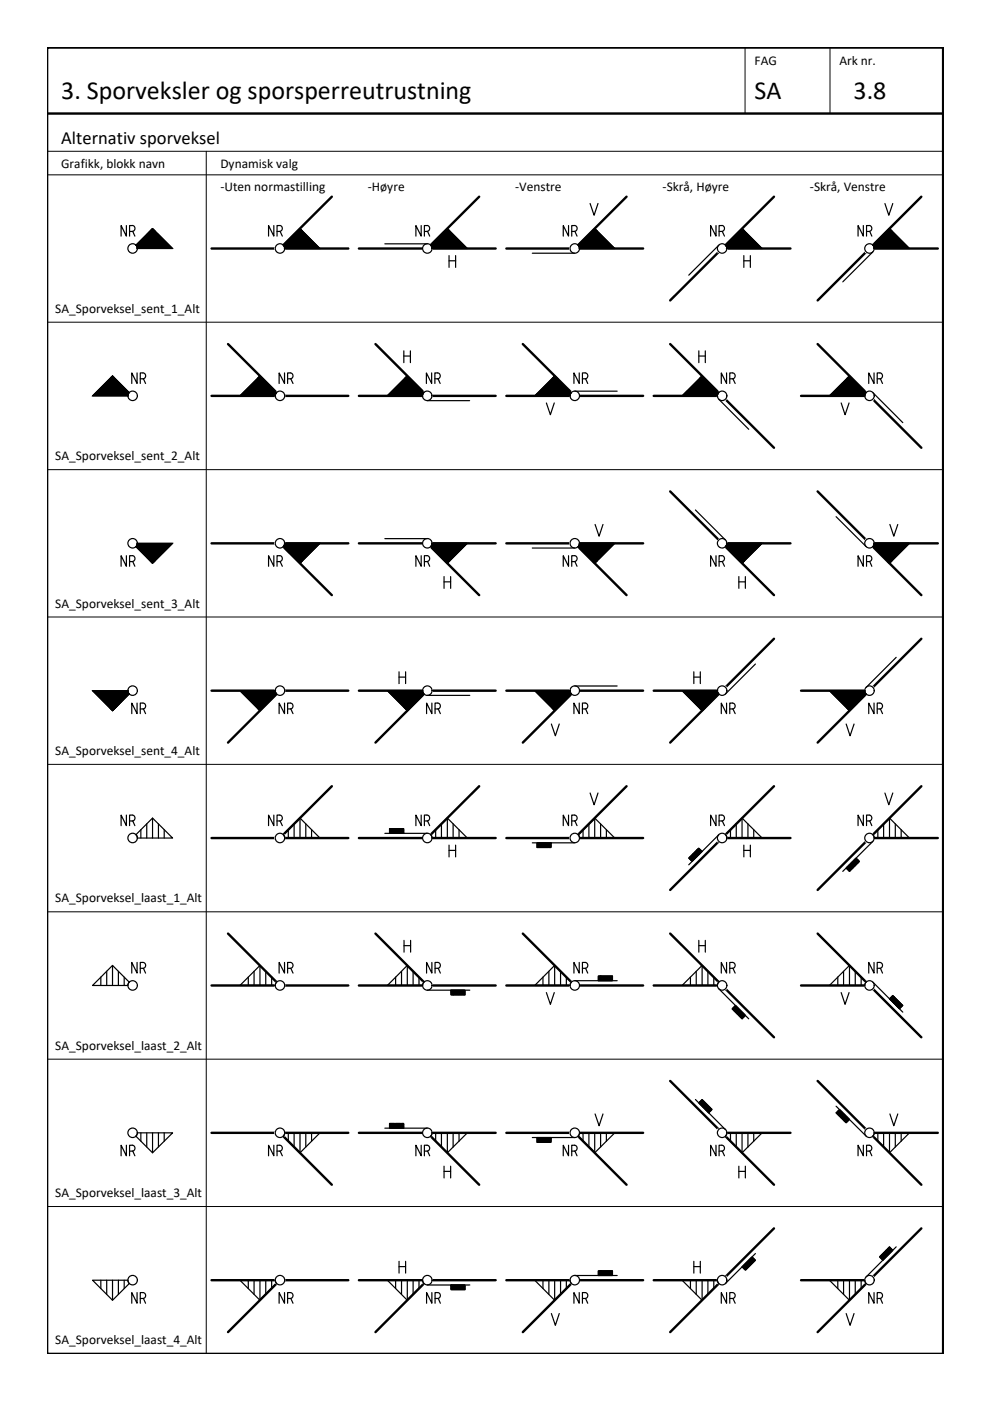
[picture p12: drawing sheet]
<svg xmlns="http://www.w3.org/2000/svg" width="210mm" height="297mm" viewBox="0 0 210 297" stroke-linecap="round" stroke-linejoin="round" font-family="sans-serif">
<defs><g id="words">
<g font-size="5.5">
<text x="13" y="21.1">3. Sporveksler og sporsperreutrustning</text>
<text x="160" y="21.1">SA</text>
<text x="181" y="21.1">3.8</text>
</g>
<text font-size="3.9" x="13" y="30.6">Alternativ sporveksel</text>
<g font-size="2.8">
<text x="160" y="13.9">FAG</text>
<text x="178" y="13.9">Ark nr.</text>
<text x="13" y="35.6">Grafikk, blokk navn</text>
<text x="46.7" y="35.6">Dynamisk valg</text>
<text x="46.7" y="40.6">-Uten normastilling</text>
<text x="78" y="40.6">-Høyre</text>
<text x="109.2" y="40.6">-Venstre</text>
<text x="140.5" y="40.6">-Skrå, Høyre</text>
<text x="171.7" y="40.6">-Skrå, Venstre</text>
<text x="11.7" y="66.3">SA_Sporveksel_sent_1_Alt</text>
<text x="11.7" y="97.6">SA_Sporveksel_sent_2_Alt</text>
<text x="11.7" y="128.8">SA_Sporveksel_sent_3_Alt</text>
<text x="11.7" y="160.1">SA_Sporveksel_sent_4_Alt</text>
<text x="11.7" y="191.3">SA_Sporveksel_laast_1_Alt</text>
<text x="11.7" y="222.6">SA_Sporveksel_laast_2_Alt</text>
<text x="11.7" y="253.8">SA_Sporveksel_laast_3_Alt</text>
<text x="11.7" y="285.1">SA_Sporveksel_laast_4_Alt</text>
</g>
</g></defs>
<!-- layer: RAMME -->
<path d="M10 10.1h190v276.9h-190zM10 24.1h189.9" fill="none" stroke="#000" stroke-width=".51"/>
<!-- layer: RAMME SYMBOLER -->
<path d="M158 10.1v14M176 10.1v14M10 37.1h189.9M10 32.1h189.9M43.7 32.1v254.9M10 68.3h189.9M10 99.6h189.9M10 130.8h189.9M10 162.1h189.9M10 193.3h189.9M10 224.6h189.9M10 255.8h189.9" fill="none" stroke="#000" stroke-width=".21"/>
<!-- layer: SIG-SPOR enlinje -->
<g fill="none" stroke="#000" stroke-width=".51">
<path d="M44.9 52.7h29M70.4 41.7l-11 11M76.1 52.7h29M101.6 41.7l-11 11M107.4 52.7h29M132.8 41.7l-10.9 11M153.1 52.7h14.5M164.1 41.7l-22 22M184.3 52.7h14.5M195.3 41.7l-21.9 22M48.3 72.9l11.1 11M79.6 72.9l11 11"/>
<path d="M110.8 72.9l11.1 11M142.1 72.9l22 22M173.4 72.9l21.9 22M44.9 83.9h29M76.1 83.9h29M107.4 83.9h29M138.6 83.9h14.5M169.8 83.9h14.5M44.9 115.2h29M59.4 115.2l11 11M76.1 115.2h29M90.6 115.2l11 11"/>
<path d="M107.4 115.2h29M121.9 115.2l10.9 11M142.1 104.2l22 22M153.1 115.2h14.5M173.4 104.2l21.9 22M184.3 115.2h14.5M164.1 135.4l-22 22M195.3 135.4l-21.9 22M44.9 146.4h29M59.4 146.4l-11.1 11M76.1 146.4h29M90.6 146.4l-11 11"/>
<path d="M107.4 146.4h29M121.9 146.4l-11.1 11M138.6 146.4h14.5M169.8 146.4h14.5M44.9 177.7h29M70.4 166.7l-11 11M76.1 177.7h29M101.6 166.7l-11 11M107.4 177.7h29M132.8 166.7l-10.9 11M153.1 177.7h14.5M164.1 166.7l-22 22"/>
<path d="M184.3 177.7h14.5M195.3 166.7l-21.9 22M48.3 197.9l11.1 11M79.6 197.9l11 11M110.8 197.9l11.1 11M142.1 197.9l22 22M173.4 197.9l21.9 22M44.9 208.9h29M76.1 208.9h29M107.4 208.9h29M138.6 208.9h14.5M169.8 208.9h14.5"/>
<path d="M142.1 229.2l22 22M173.4 229.2l21.9 22M44.9 240.2h29M59.4 240.2l11 11M76.1 240.2h29M90.6 240.2l11 11M107.4 240.2h29M121.9 240.2l10.9 11M153.1 240.2h14.5M184.3 240.2h14.5M44.9 271.4h29M59.4 271.4l-11.1 11"/>
<path d="M76.1 271.4h29M90.6 271.4l-11 11M107.4 271.4h29M121.9 271.4l-11.1 11M138.6 271.4h14.5M164.1 260.4l-22 22M169.8 271.4h14.5M195.3 260.4l-21.9 22"/>
</g>
<!-- layer: Wipeout -->
<g fill="none" stroke="#fff" stroke-width=".21">
<path d="M27.1 52.6v.1v-.3v.4M29.1 52.6v.3v-.2M58.4 52.6v.1v-.3v.4M60.3 52.6v.3v-.2M89.6 52.6v.1v-.3v.4M91.6 52.6v.3v-.2M120.9 52.6v.1v-.3v.4M122.9 52.6l-.1 .3 .1-.2M152.1 52.6v.1v-.3v.4M154.1 52.6v.3v-.2M183.4 52.6l-.1 .1 .1-.3v.4M185.3 52.6v.3l.1-.2"/>
<path d="M27.1 83.8v.1v-.2v.4M29.1 83.8v.4v-.3M58.4 83.8v.1v-.2v.4M60.3 83.8v.4v-.3M89.6 83.8v.1v-.2v.4M91.5 83.8v.4l.1-.3M120.9 83.8v.1v-.2v.4M122.9 83.8l-.1 .4 .1-.3M152.1 83.8v.1v-.2v.4M154.1 83.8v.4v-.3M183.4 83.8l-.1 .1 .1-.2v.4M185.3 83.8v.4l.1-.3"/>
<path d="M27.1 115.1v.1v-.3v.4M29.1 115.1v.4v-.3M58.4 115.1v.1v-.3v.4M60.3 115.1v.4v-.3M89.6 115.1v.1v-.3v.4M91.6 115.1v.4v-.3M120.9 115.1v.1v-.3v.4M122.9 115.1l-.1 .4 .1-.3M152.1 115.1v.1v-.3v.4M154.1 115.1v.4v-.3M183.4 115.1l-.1 .1 .1-.3v.4M185.3 115.1v.4l.1-.3"/>
<path d="M27.1 146.3v.1v-.2v.4M29.1 146.3v.4v-.3M58.4 146.3v.1v-.2v.4M60.3 146.3v.4v-.3M89.6 146.3v.1v-.2v.4M91.6 146.3v.4v-.3M120.9 146.3v.1v-.2v.4M122.9 146.3l-.1 .4 .1-.3M152.1 146.3v.1v-.2v.4M154.1 146.3v.4v-.3M183.4 146.3l-.1 .1 .1-.2v.4M185.3 146.3v.4l.1-.3"/>
<path d="M27.1 177.6v.1v-.3v.4M29.1 177.6v.4v-.3M58.4 177.6v.1v-.3v.4M60.3 177.6v.4v-.3M89.6 177.6v.1v-.3v.4M91.6 177.6v.4v-.3M120.9 177.6v.1v-.3v.4M122.9 177.6l-.1 .4 .1-.3M152.1 177.6v.1v-.3v.4M154.1 177.6v.4v-.3M183.4 177.6l-.1 .1 .1-.3v.4M185.3 177.6v.4l.1-.3"/>
<path d="M27.1 208.8v.4v-.3M29.1 208.8v.1v-.2v.4M58.4 208.8v.4v-.3M60.3 208.8v.1v-.2v.4M89.6 208.8v.4v-.3M91.6 208.8v.1v-.2v.4M120.9 208.8v.4v-.3M122.9 208.8v.1l-.1-.2 .1 .4M152.1 208.8v.4v-.3M154.1 208.8v.1v-.2v.4M183.4 208.8v.4l-.1-.3M185.3 208.8l.1 .1-.1-.2v.4"/>
<path d="M27.1 240.1v.3v-.2v.1M29.1 240.2v-.3v.4M58.4 240.1v.3v-.2v.1M60.3 240.2v-.3v.4M89.6 240.1v.3v-.2v.1M91.6 240.2v-.3v.4M120.9 240.1v.3v-.2v.1M122.9 240.2l-.1-.3 .1 .4M152.1 240.1v.3v-.2v.1M154.1 240.2v-.3v.4M183.4 240.1v.3l-.1-.2 .1 .1M185.4 240.2l-.1-.3v.4"/>
<path d="M27.1 271.4v-.2v.4M29.1 271.3v.4v-.3v.2M58.4 271.4v-.2v.4M60.3 271.3v.4v-.3v.2M89.6 271.4v-.2v.4M91.6 271.3v.4v-.3v.2M120.9 271.4v-.2v.4M122.9 271.3l-.1 .4 .1-.3v.2M152.1 271.4v-.2v.4M154.1 271.3v.4v-.3v.2M183.3 271.4l.1-.2v.4M185.3 271.3v.4l.1-.3-.1 .2"/>
</g>
<g fill="#fff" stroke="#fff" stroke-width=".21">
<path d="M60.3 52.6v.5zM60.3 52.4v.7zM60.3 52.4l-.1 .8zM60.3 52.3l-.1 .9zM60.3 52.3l-.1 1zM60.2 52.2v1.1zM60.2 52.2l-.2 1.2zM60.2 52.1l-.2 1.3zM60.2 52.1l-.2 1.4zM60 52l.2 .1-.2 1.4zM60 52l-.1 1.6zM60 51.9l-.1 1.7zM60 51.9l-.3 1.7h.2zM59.9 51.8l.1 .1-.3 1.7zM59.9 51.8l-.3 1.9 .1-.1zM59.7 51.8h.2l-.3 1.9zM59.7 51.8l-.2 1.9h.1zM59.6 51.7l.1 .1-.2 1.9zM59.6 51.7l-.2 2h.1zM59.5 51.7h.1l-.2 2zM59.5 51.7l-.3 2h.2zM59.4 51.7h.1l-.3 2zM59.4 51.7l-.3 2h.1zM59.2 51.7h.2l-.3 2zM59.2 51.7l-.2 1.9 .1 .1zM59.1 51.7h.1l-.2 1.9zM59.1 51.7l-.3 1.9h.2zM59 51.8l.1-.1-.3 1.9zM59 51.8l-.3 1.7 .1 .1zM58.8 51.8h.2l-.3 1.7zM58.8 51.8l-.1 1.7zM58.7 51.9l.1-.1-.1 1.6zM58.7 51.9v1.5zM58.7 51.9l-.1 1.4zM58.7 52l-.1 1.3zM58.6 52.1l.1-.1-.2 1.2zM58.6 52.1l-.1 1.1zM58.6 52.1l-.2 1zM58.5 52.2l-.1 .9zM58.5 52.2l-.1 .7zM58.4 52.3v.6zM58.4 52.3v.5z"/>
<path d="M91.6 52.6l-.1 .5zM91.6 52.4l-.1 .7zM91.6 52.4l-.1 .8zM91.5 52.3v.9zM91.5 52.3l-.1 1zM91.5 52.2l-.1 1.1zM91.5 52.2l-.2 1.2zM91.4 52.1l-.1 1.3zM91.4 52.1l-.2 1.4zM91.3 52l-.1 1.5zM91.3 52l-.2 1.6zM91.2 51.9l.1 .1-.2 1.6zM91.2 51.9l-.2 1.7h.1zM91.1 51.8l.1 .1-.2 1.7zM91.1 51.8l-.2 1.9zM91 51.8h.1l-.2 1.9zM91 51.8l-.3 1.9h.2zM90.9 51.7l.1 .1-.3 1.9zM90.9 51.7l-.3 2h.1zM90.7 51.7h.2l-.3 2zM90.7 51.7l-.2 2h.1zM90.6 51.7h.1l-.2 2zM90.6 51.7l-.3 2h.2zM90.5 51.7h.1l-.3 2zM90.5 51.7l-.3 1.9 .1 .1zM90.3 51.7h.2l-.3 1.9zM90.3 51.7l-.2 1.9h.1zM90.2 51.8l.1-.1-.2 1.9zM90.2 51.8l-.2 1.7 .1 .1zM90.1 51.8h.1l-.2 1.7zM90.1 51.8l-.2 1.6 .1 .1zM90 51.9l.1-.1-.2 1.6zM90 51.9l-.1 1.5zM89.9 52l.1-.1-.2 1.4zM89.9 52l-.1 1.3zM89.8 52.1l.1-.1-.2 1.2zM89.8 52.1l-.1 1.1zM89.8 52.1l-.1 1zM89.7 52.2v.9zM89.7 52.2l-.1 .7zM89.7 52.3l-.1 .6zM89.7 52.3l-.1 .5z"/>
<path d="M122.9 52.6l-.1 .5zM122.8 52.4v.7zM122.8 52.4l-.1 .8zM122.8 52.3l-.1 .9zM122.8 52.3l-.2 1zM122.7 52.2l-.1 1.1zM122.7 52.2l-.1 1.2zM122.6 52.1v1.3zM122.6 52.1l-.2 1.4zM122.6 52l-.2 1.5zM122.6 52l-.3 1.6zM122.4 51.9l.2 .1-.3 1.6zM122.4 51.9l-.2 1.7zM122.3 51.8l.1 .1-.2 1.7zM122.3 51.8l-.2 1.9 .1-.1zM122.2 51.8h.1l-.2 1.9zM122.2 51.8l-.2 1.9h.1zM122.1 51.7l.1 .1-.2 1.9zM122.1 51.7l-.2 2h.1zM122 51.7h.1l-.2 2zM122 51.7l-.3 2h.2zM121.9 51.7h.1l-.3 2zM121.9 51.7l-.3 2h.1zM121.7 51.7h.2l-.3 2zM121.7 51.7l-.2 1.9 .1 .1zM121.6 51.7h.1l-.2 1.9zM121.6 51.7l-.3 1.9h.2zM121.5 51.8l.1-.1-.3 1.9zM121.5 51.8l-.3 1.7 .1 .1zM121.3 51.8h.2l-.3 1.7zM121.3 51.8l-.2 1.6 .1 .1zM121.2 51.9l.1-.1-.2 1.6zM121.2 51.9l-.1 1.5zM121.1 52l.1-.1-.1 1.4zM121.1 52v1.3zM121.1 52l-.1 1.2zM121.1 52.1l-.1 1.1zM121.1 52.1l-.2 1zM121 52.2l-.1 .9zM121 52.2l-.1 .7zM120.9 52.3v.6zM120.9 52.3v.5z"/>
<path d="M154.1 52.6l-.1 .5zM154.1 52.4l-.1 .7zM154.1 52.4l-.1 .8zM154 52.3v.9zM154 52.3l-.1 1zM154 52.2l-.1 1.1zM154 52.2l-.2 1.2zM153.9 52.1l-.1 1.3zM153.9 52.1l-.2 1.4zM153.8 52l-.1 1.5zM153.8 52l-.2 1.6zM153.7 51.9l-.1 1.7zM153.7 51.9l-.2 1.7h.1zM153.6 51.8l.1 .1-.2 1.7zM153.6 51.8l-.2 1.9 .1-.1zM153.5 51.8h.1l-.2 1.9zM153.5 51.8l-.3 1.9h.2zM153.4 51.7l.1 .1-.3 1.9zM153.4 51.7l-.3 2h.1zM153.2 51.7h.2l-.3 2zM153.2 51.7l-.2 2h.1zM153.1 51.7h.1l-.2 2zM153.1 51.7l-.3 2h.2zM153 51.7h.1l-.3 2zM153 51.7l-.3 1.9 .1 .1zM152.8 51.7h.2l-.3 1.9zM152.8 51.7l-.2 1.9h.1zM152.7 51.8l.1-.1-.2 1.9zM152.7 51.8l-.2 1.7 .1 .1zM152.6 51.8h.1l-.2 1.7zM152.6 51.8l-.1 1.7zM152.5 51.9l.1-.1-.2 1.6zM152.5 51.9l-.1 1.5zM152.5 51.9l-.2 1.4zM152.4 52l-.1 1.3zM152.3 52.1l.1-.1-.2 1.2zM152.3 52.1l-.1 1.1zM152.3 52.1l-.1 1zM152.2 52.2v.9zM152.2 52.2l-.1 .7zM152.2 52.3l-.1 .6zM152.2 52.3l-.1 .5z"/>
<path d="M185.3 52.6v.5zM185.3 52.4v.7zM185.3 52.4l-.1 .8zM185.3 52.3l-.1 .9zM185.3 52.3l-.2 1zM185.2 52.2l-.1 1.1zM185.2 52.2l-.1 1.2zM185.1 52.1v1.3zM185.1 52.1l-.1 1.4zM185.1 52l-.1 1.5zM185.1 52l-.3 1.6zM185 51.9l.1 .1-.3 1.6zM185 51.9l-.3 1.7h.1zM184.8 51.8l.2 .1-.3 1.7zM184.8 51.8l-.2 1.9zM184.7 51.8h.1l-.2 1.9zM184.7 51.8l-.2 1.9h.1zM184.6 51.7l.1 .1-.2 1.9zM184.6 51.7l-.3 2h.2zM184.5 51.7h.1l-.3 2zM184.5 51.7l-.3 2h.1zM184.3 51.7h.2l-.3 2zM184.3 51.7l-.2 2h.1zM184.2 51.7h.1l-.2 2zM184.2 51.7l-.2 1.9 .1 .1zM184.1 51.7h.1l-.2 1.9zM184.1 51.7l-.2 1.9h.1zM184 51.8l.1-.1-.2 1.9zM184 51.8l-.3 1.7 .2 .1zM183.9 51.8h.1l-.3 1.7zM183.9 51.8l-.3 1.6 .1 .1zM183.7 51.9l.2-.1-.3 1.6zM183.7 51.9l-.1 1.5zM183.6 52l.1-.1-.1 1.4zM183.6 52v1.3zM183.6 52.1v-.1l-.1 1.2zM183.6 52.1l-.1 1.1zM183.6 52.1l-.2 1zM183.5 52.2l-.1 .9zM183.5 52.2l-.1 .7zM183.4 52.3v.6zM183.4 52.3v.5z"/>
<path d="M60.3 83.8v.5zM60.3 83.7v.6zM60.3 83.7l-.1 .7zM60.3 83.6l-.1 .8zM60.3 83.6l-.1 .9zM60.2 83.4v1.1zM60.2 83.4l-.2 1.3zM60.2 83.3l-.2 1.4zM60.2 83.3l-.2 1.4zM60 83.2l.2 .1-.2 1.4zM60 83.2l-.1 1.6zM60 83.1l-.1 1.7zM60 83.1l-.3 1.8 .2-.1zM59.9 83.1h.1l-.3 1.8zM59.9 83.1l-.3 1.8h.1zM59.7 83l.2 .1-.3 1.8zM59.7 83l-.2 1.9h.1zM59.6 83h.1l-.2 1.9zM59.6 83l-.2 1.9h.1zM59.5 83h.1l-.2 1.9zM59.5 83l-.3 1.9h.2zM59.4 82.9l.1 .1-.3 1.9zM59.4 82.9l-.3 2h.1zM59.2 83l.2-.1-.3 2zM59.2 83l-.2 1.9h.1zM59.1 83h.1l-.2 1.9zM59.1 83l-.3 1.8 .2 .1zM59 83h.1l-.3 1.8zM59 83l-.3 1.7 .1 .1zM58.8 83.1l.2-.1-.3 1.7zM58.8 83.1l-.1 1.6zM58.7 83.1h.1l-.1 1.6zM58.7 83.1v1.6zM58.7 83.1l-.1 1.4zM58.7 83.2l-.1 1.3zM58.7 83.2l-.2 1.2zM58.6 83.3l-.1 1.1zM58.6 83.3l-.2 1zM58.5 83.4l-.1 .9zM58.5 83.4l-.1 .8zM58.4 83.6v.6zM58.4 83.6v.5z"/>
<path d="M91.5 83.8v.5zM91.5 83.7v.6zM91.5 83.7l-.1 .7zM91.5 83.6l-.1 .8zM91.5 83.6l-.1 .9zM91.4 83.4v1.1zM91.4 83.4l-.1 1.3zM91.4 83.3l-.1 1.4zM91.4 83.3l-.2 1.4zM91.3 83.2l-.1 1.5zM91.3 83.2l-.2 1.6zM91.2 83.1l.1 .1-.2 1.6zM91.2 83.1l-.2 1.8zM91.1 83.1h.1l-.2 1.8zM91.1 83.1l-.3 1.8h.2zM91 83l.1 .1-.3 1.8zM91 83l-.3 1.9h.1zM90.8 83h.2l-.3 1.9zM90.8 83l-.2 1.9h.1zM90.7 83h.1l-.2 1.9zM90.7 83l-.3 1.9h.2zM90.6 82.9l.1 .1-.3 1.9zM90.6 82.9l-.3 2h.1zM90.4 83l.2-.1-.3 2zM90.4 83l-.2 1.9h.1zM90.3 83h.1l-.2 1.9zM90.3 83l-.2 1.8 .1 .1zM90.2 83h.1l-.2 1.8zM90.2 83l-.2 1.7 .1 .1zM90.1 83.1l.1-.1-.2 1.7zM90.1 83.1l-.2 1.6h.1zM90 83.1h.1l-.2 1.6zM90 83.1l-.1 1.6zM89.9 83.2l.1-.1-.2 1.4zM89.9 83.2l-.1 1.3zM89.9 83.2l-.2 1.2zM89.8 83.3l-.1 1.1zM89.8 83.3l-.2 1zM89.7 83.4l-.1 .9zM89.7 83.4l-.1 .8zM89.6 83.6v.6zM89.6 83.6v.5z"/>
<path d="M122.9 83.8l-.1 .5zM122.8 83.7v.6zM122.8 83.7l-.1 .7zM122.8 83.6l-.1 .8zM122.8 83.6l-.2 .9zM122.7 83.4l-.1 1.1zM122.7 83.4l-.1 1.3zM122.6 83.3v1.4zM122.6 83.3l-.2 1.4zM122.6 83.2l-.2 1.5zM122.6 83.2l-.3 1.6zM122.4 83.1l.2 .1-.3 1.6zM122.4 83.1l-.2 1.8zM122.3 83.1h.1l-.2 1.8zM122.3 83.1l-.2 1.8h.1zM122.2 83l.1 .1-.2 1.8zM122.2 83l-.2 1.9h.1zM122.1 83h.1l-.2 1.9zM122.1 83l-.2 1.9h.1zM122 83h.1l-.2 1.9zM122 83l-.3 1.9h.2zM121.9 82.9l.1 .1-.3 1.9zM121.9 82.9l-.3 2h.1zM121.7 83l.2-.1-.3 2zM121.7 83l-.2 1.9h.1zM121.6 83h.1l-.2 1.9zM121.6 83l-.3 1.8 .2 .1zM121.5 83h.1l-.3 1.8zM121.5 83l-.3 1.7 .1 .1zM121.3 83.1l.2-.1-.3 1.7zM121.3 83.1l-.2 1.6h.1zM121.2 83.1h.1l-.2 1.6zM121.2 83.1l-.1 1.6zM121.1 83.2l.1-.1-.1 1.4zM121.1 83.2v1.3zM121.1 83.2l-.1 1.2zM121.1 83.3l-.1 1.1zM121.1 83.3l-.2 1zM121 83.4l-.1 .9zM121 83.4l-.1 .8zM120.9 83.6v.6zM120.9 83.6v.5z"/>
<path d="M154.1 83.8l-.1 .5zM154.1 83.7l-.1 .6zM154.1 83.7l-.1 .7zM154 83.6v.8zM154 83.6l-.1 .9zM154 83.4l-.1 1.1zM154 83.4l-.2 1.3zM153.9 83.3l-.1 1.4zM153.9 83.3l-.2 1.4zM153.8 83.2l-.1 1.5zM153.8 83.2l-.2 1.6zM153.7 83.1l-.1 1.7zM153.7 83.1l-.2 1.8 .1-.1zM153.6 83.1h.1l-.2 1.8zM153.6 83.1l-.2 1.8h.1zM153.5 83l.1 .1-.2 1.8zM153.5 83l-.3 1.9h.2zM153.4 83h.1l-.3 1.9zM153.4 83l-.3 1.9h.1zM153.2 83h.2l-.3 1.9zM153.2 83l-.2 1.9h.1zM153.1 82.9l.1 .1-.2 1.9zM153.1 82.9l-.3 2h.2zM153 83l.1-.1-.3 2zM153 83l-.3 1.9h.1zM152.8 83h.2l-.3 1.9zM152.8 83l-.2 1.8 .1 .1zM152.7 83h.1l-.2 1.8zM152.7 83l-.2 1.7 .1 .1zM152.6 83.1l.1-.1-.2 1.7zM152.6 83.1l-.1 1.6zM152.5 83.1h.1l-.2 1.6zM152.5 83.1l-.1 1.6zM152.5 83.1l-.2 1.4zM152.4 83.2l-.1 1.3zM152.4 83.2l-.2 1.2zM152.3 83.3l-.1 1.1zM152.3 83.3l-.1 1zM152.2 83.4v.9zM152.2 83.4l-.1 .8zM152.2 83.6l-.1 .6zM152.2 83.6l-.1 .5z"/>
<path d="M185.3 83.8v.5zM185.3 83.7v.6zM185.3 83.7l-.1 .7zM185.3 83.6l-.1 .8zM185.3 83.6l-.2 .9zM185.2 83.4l-.1 1.1zM185.2 83.4l-.1 1.3zM185.1 83.3v1.4zM185.1 83.3l-.1 1.4zM185.1 83.2l-.1 1.5zM185.1 83.2l-.3 1.6zM185 83.1l.1 .1-.3 1.6zM185 83.1l-.3 1.8 .1-.1zM184.8 83.1h.2l-.3 1.8zM184.8 83.1l-.2 1.8zM184.7 83l.1 .1-.2 1.8zM184.7 83l-.2 1.9h.1zM184.6 83h.1l-.2 1.9zM184.6 83l-.3 1.9h.2zM184.5 83h.1l-.3 1.9zM184.5 83l-.3 1.9h.1zM184.3 82.9l.2 .1-.3 1.9zM184.3 82.9l-.2 2h.1zM184.2 83l.1-.1-.2 2zM184.2 83l-.2 1.9h.1zM184.1 83h.1l-.2 1.9zM184.1 83l-.2 1.8 .1 .1zM184 83h.1l-.2 1.8zM184 83l-.3 1.7 .2 .1zM183.9 83.1l.1-.1-.3 1.7zM183.9 83.1l-.3 1.6h.1zM183.7 83.1h.2l-.3 1.6zM183.7 83.1l-.1 1.6zM183.6 83.2l.1-.1-.1 1.4zM183.6 83.2v1.3zM183.6 83.2l-.1 1.2zM183.6 83.3l-.1 1.1zM183.6 83.3l-.2 1zM183.5 83.4l-.1 .9zM183.5 83.4l-.1 .8zM183.4 83.6v.6zM183.4 83.6v.5z"/>
<path d="M60.3 115.1v.5zM60.3 114.9v.7zM60.3 114.9l-.1 .8zM60.3 114.8l-.1 .9zM60.3 114.8l-.1 1zM60.2 114.7v1.1zM60.2 114.7l-.2 1.2zM60.2 114.6l-.2 1.3zM60.2 114.6l-.2 1.4zM60 114.5l.2 .1-.2 1.4zM60 114.5l-.1 1.6zM60 114.4l-.1 1.7zM60 114.4l-.3 1.7h.2zM59.9 114.3l.1 .1-.3 1.7zM59.9 114.3l-.3 1.8h.1zM59.7 114.3h.2l-.3 1.8zM59.7 114.3l-.2 1.9 .1-.1zM59.6 114.2l.1 .1-.2 1.9zM59.6 114.2l-.2 2h.1zM59.5 114.2h.1l-.2 2zM59.5 114.2l-.3 2h.2zM59.4 114.2h.1l-.3 2zM59.4 114.2l-.3 1.9 .1 .1zM59.2 114.2h.2l-.3 1.9zM59.2 114.2l-.2 1.9h.1zM59.1 114.2h.1l-.2 1.9zM59.1 114.2l-.3 1.9h.2zM59 114.3l.1-.1-.3 1.9zM59 114.3l-.3 1.7 .1 .1zM58.8 114.3h.2l-.3 1.7zM58.8 114.3l-.1 1.7zM58.7 114.4l.1-.1-.1 1.6zM58.7 114.4v1.5zM58.7 114.4l-.1 1.4zM58.7 114.5l-.1 1.3zM58.7 114.5l-.2 1.2zM58.6 114.6l-.1 1.1zM58.6 114.6l-.2 1zM58.5 114.7l-.1 .9zM58.5 114.7l-.1 .8zM58.4 114.8v.7zM58.4 114.8v.5z"/>
<path d="M91.6 115.1l-.1 .5zM91.6 114.9l-.1 .7zM91.6 114.9l-.1 .8zM91.5 114.8v.9zM91.5 114.8l-.1 1zM91.5 114.7l-.1 1.1zM91.5 114.7l-.2 1.2zM91.4 114.6l-.1 1.3zM91.4 114.6l-.2 1.4zM91.3 114.5l-.1 1.5zM91.3 114.5l-.2 1.6zM91.2 114.4l.1 .1-.2 1.6zM91.2 114.4l-.2 1.7h.1zM91.1 114.3l.1 .1-.2 1.7zM91.1 114.3l-.2 1.8zM91 114.3h.1l-.2 1.8zM91 114.3l-.3 1.9 .2-.1zM90.9 114.2l.1 .1-.3 1.9zM90.9 114.2l-.3 2h.1zM90.7 114.2h.2l-.3 2zM90.7 114.2l-.2 2h.1zM90.6 114.2h.1l-.2 2zM90.6 114.2l-.3 1.9 .2 .1zM90.5 114.2h.1l-.3 1.9zM90.5 114.2l-.3 1.9h.1zM90.3 114.2h.2l-.3 1.9zM90.3 114.2l-.2 1.9h.1zM90.2 114.3l.1-.1-.2 1.9zM90.2 114.3l-.2 1.7 .1 .1zM90.1 114.3h.1l-.2 1.7zM90.1 114.3l-.2 1.6 .1 .1zM90 114.4l.1-.1-.2 1.6zM90 114.4l-.1 1.5zM89.9 114.5l.1-.1-.2 1.4zM89.9 114.5l-.1 1.3zM89.9 114.5l-.2 1.2zM89.8 114.6l-.1 1.1zM89.8 114.6l-.1 1zM89.7 114.7v.9zM89.7 114.7l-.1 .8zM89.7 114.8l-.1 .7zM89.7 114.8l-.1 .5z"/>
<path d="M122.9 115.1l-.1 .5zM122.8 114.9v.7zM122.8 114.9l-.1 .8zM122.8 114.8l-.1 .9zM122.8 114.8l-.2 1zM122.7 114.7l-.1 1.1zM122.7 114.7l-.1 1.2zM122.6 114.6v1.3zM122.6 114.6l-.2 1.4zM122.6 114.5l-.2 1.5zM122.6 114.5l-.3 1.6zM122.4 114.4l.2 .1-.3 1.6zM122.4 114.4l-.2 1.7zM122.3 114.3l.1 .1-.2 1.7zM122.3 114.3l-.2 1.8h.1zM122.2 114.3h.1l-.2 1.8zM122.2 114.3l-.2 1.9 .1-.1zM122.1 114.2l.1 .1-.2 1.9zM122.1 114.2l-.2 2h.1zM122 114.2h.1l-.2 2zM122 114.2l-.3 2h.2zM121.9 114.2h.1l-.3 2zM121.9 114.2l-.3 1.9 .1 .1zM121.7 114.2h.2l-.3 1.9zM121.7 114.2l-.2 1.9h.1zM121.6 114.2h.1l-.2 1.9zM121.6 114.2l-.3 1.9h.2zM121.5 114.3l.1-.1-.3 1.9zM121.5 114.3l-.3 1.7 .1 .1zM121.3 114.3h.2l-.3 1.7zM121.3 114.3l-.2 1.6 .1 .1zM121.2 114.4l.1-.1-.2 1.6zM121.2 114.4l-.1 1.5zM121.1 114.5l.1-.1-.1 1.4zM121.1 114.5v1.3zM121.1 114.5l-.1 1.2zM121.1 114.6l-.1 1.1zM121.1 114.6l-.2 1zM121 114.7l-.1 .9zM121 114.7l-.1 .8zM120.9 114.8v.7zM120.9 114.8v.5z"/>
<path d="M154.1 115.1l-.1 .5zM154.1 114.9l-.1 .7zM154.1 114.9l-.1 .8zM154 114.8v.9zM154 114.8l-.1 1zM154 114.7l-.1 1.1zM154 114.7l-.2 1.2zM153.9 114.6l-.1 1.3zM153.9 114.6l-.2 1.4zM153.8 114.5l-.1 1.5zM153.8 114.5l-.2 1.6zM153.7 114.4l-.1 1.7zM153.7 114.4l-.2 1.7h.1zM153.6 114.3l.1 .1-.2 1.7zM153.6 114.3l-.2 1.8h.1zM153.5 114.3h.1l-.2 1.8zM153.5 114.3l-.3 1.9 .2-.1zM153.4 114.2l.1 .1-.3 1.9zM153.4 114.2l-.3 2h.1zM153.2 114.2h.2l-.3 2zM153.2 114.2l-.2 2h.1zM153.1 114.2h.1l-.2 2zM153.1 114.2l-.3 1.9 .2 .1zM153 114.2h.1l-.3 1.9zM153 114.2l-.3 1.9h.1zM152.8 114.2h.2l-.3 1.9zM152.8 114.2l-.2 1.9h.1zM152.7 114.3l.1-.1-.2 1.9zM152.7 114.3l-.2 1.7 .1 .1zM152.6 114.3h.1l-.2 1.7zM152.6 114.3l-.1 1.7zM152.5 114.4l.1-.1-.2 1.6zM152.5 114.4l-.1 1.5zM152.5 114.4l-.2 1.4zM152.4 114.5l-.1 1.3zM152.4 114.5l-.2 1.2zM152.3 114.6l-.1 1.1zM152.3 114.6l-.1 1zM152.2 114.7v.9zM152.2 114.7l-.1 .8zM152.2 114.8l-.1 .7zM152.2 114.8l-.1 .5z"/>
<path d="M185.3 115.1v.5zM185.3 114.9v.7zM185.3 114.9l-.1 .8zM185.3 114.8l-.1 .9zM185.3 114.8l-.2 1zM185.2 114.7l-.1 1.1zM185.2 114.7l-.1 1.2zM185.1 114.6v1.3zM185.1 114.6l-.1 1.4zM185.1 114.5l-.1 1.5zM185.1 114.5l-.3 1.6zM185 114.4l.1 .1-.3 1.6zM185 114.4l-.3 1.7h.1zM184.8 114.3l.2 .1-.3 1.7zM184.8 114.3l-.2 1.8zM184.7 114.3h.1l-.2 1.8zM184.7 114.3l-.2 1.9 .1-.1zM184.6 114.2l.1 .1-.2 1.9zM184.6 114.2l-.3 2h.2zM184.5 114.2h.1l-.3 2zM184.5 114.2l-.3 2h.1zM184.3 114.2h.2l-.3 2zM184.3 114.2l-.2 1.9 .1 .1zM184.2 114.2h.1l-.2 1.9zM184.2 114.2l-.2 1.9h.1zM184.1 114.2h.1l-.2 1.9zM184.1 114.2l-.2 1.9h.1zM184 114.3l.1-.1-.2 1.9zM184 114.3l-.3 1.7 .2 .1zM183.9 114.3h.1l-.3 1.7zM183.9 114.3l-.3 1.6 .1 .1zM183.7 114.4l.2-.1-.3 1.6zM183.7 114.4l-.1 1.5zM183.6 114.5l.1-.1-.1 1.4zM183.6 114.5v1.3zM183.6 114.5l-.1 1.2zM183.6 114.6l-.1 1.1zM183.6 114.6l-.2 1zM183.5 114.7l-.1 .9zM183.5 114.7l-.1 .8zM183.4 114.8v.7zM183.4 114.8v.5z"/>
<path d="M60.3 146.3v.5zM60.3 146.2v.6zM60.3 146.2l-.1 .7zM60.3 146.1l-.1 .8zM60.3 146.1l-.1 1zM60.2 146v1.1zM60.2 146l-.2 1.1zM60.2 145.8l-.2 1.3zM60.2 145.8l-.2 1.4zM60 145.7l.2 .1-.2 1.4zM60 145.7l-.1 1.6zM60 145.7l-.1 1.6zM60 145.7l-.3 1.7 .2-.1zM59.9 145.6l.1 .1-.3 1.7zM59.9 145.6l-.3 1.8h.1zM59.7 145.5l.2 .1-.3 1.8zM59.7 145.5l-.2 1.9h.1zM59.6 145.5h.1l-.2 1.9zM59.6 145.5l-.2 1.9h.1zM59.5 145.4l.1 .1-.2 1.9zM59.5 145.4l-.3 2h.2zM59.4 145.4h.1l-.3 2zM59.4 145.4l-.3 2h.1zM59.2 145.4h.2l-.3 2zM59.2 145.4l-.2 2h.1zM59.1 145.5l.1-.1-.2 2zM59.1 145.5l-.3 1.8 .2 .1zM59 145.5h.1l-.3 1.8zM59 145.5l-.3 1.7 .1 .1zM58.8 145.6l.2-.1-.3 1.7zM58.8 145.6l-.1 1.6zM58.7 145.7l.1-.1-.1 1.5zM58.7 145.7v1.4zM58.7 145.7l-.1 1.4zM58.7 145.7l-.1 1.4zM58.7 145.7l-.2 1.2zM58.6 145.8l-.1 1.1zM58.6 145.8l-.2 1zM58.5 146l-.1 .8zM58.5 146l-.1 .7zM58.4 146.1v.6zM58.4 146.1v.5z"/>
<path d="M91.6 146.3l-.1 .5zM91.6 146.2l-.1 .6zM91.6 146.2l-.1 .7zM91.5 146.1v.8zM91.5 146.1l-.1 1zM91.5 146l-.1 1.1zM91.5 146l-.2 1.1zM91.4 145.8l-.1 1.3zM91.4 145.8l-.2 1.4zM91.3 145.7l-.1 1.5zM91.3 145.7l-.2 1.6zM91.2 145.7h.1l-.2 1.6zM91.2 145.7l-.2 1.7 .1-.1zM91.1 145.6l.1 .1-.2 1.7zM91.1 145.6l-.2 1.8zM91 145.5l.1 .1-.2 1.8zM91 145.5l-.3 1.9h.2zM90.9 145.5h.1l-.3 1.9zM90.9 145.5l-.3 1.9h.1zM90.7 145.4l.2 .1-.3 1.9zM90.7 145.4l-.2 2h.1zM90.6 145.4h.1l-.2 2zM90.6 145.4l-.3 2h.2zM90.5 145.4h.1l-.3 2zM90.5 145.4l-.3 2h.1zM90.3 145.5l.2-.1-.3 2zM90.3 145.5l-.2 1.8 .1 .1zM90.2 145.5h.1l-.2 1.8zM90.2 145.5l-.2 1.7 .1 .1zM90.1 145.6l.1-.1-.2 1.7zM90.1 145.6l-.2 1.5 .1 .1zM90 145.7l.1-.1-.2 1.5zM90 145.7l-.1 1.4zM89.9 145.7h.1l-.2 1.4zM89.9 145.7l-.1 1.4zM89.9 145.7l-.2 1.2zM89.8 145.8l-.1 1.1zM89.8 145.8l-.1 1zM89.7 146v.8zM89.7 146l-.1 .7zM89.7 146.1l-.1 .6zM89.7 146.1l-.1 .5z"/>
<path d="M122.9 146.3l-.1 .5zM122.8 146.2v.6zM122.8 146.2l-.1 .7zM122.8 146.1l-.1 .8zM122.8 146.1l-.2 1zM122.7 146l-.1 1.1zM122.7 146l-.1 1.1zM122.6 145.8v1.3zM122.6 145.8l-.2 1.4zM122.6 145.7l-.2 1.5zM122.6 145.7l-.3 1.6zM122.4 145.7h.2l-.3 1.6zM122.4 145.7l-.2 1.7zM122.3 145.6l.1 .1-.2 1.7zM122.3 145.6l-.2 1.8h.1zM122.2 145.5l.1 .1-.2 1.8zM122.2 145.5l-.2 1.9h.1zM122.1 145.5h.1l-.2 1.9zM122.1 145.5l-.2 1.9h.1zM122 145.4l.1 .1-.2 1.9zM122 145.4l-.3 2h.2zM121.9 145.4h.1l-.3 2zM121.9 145.4l-.3 2h.1zM121.7 145.4h.2l-.3 2zM121.7 145.4l-.2 2h.1zM121.6 145.5l.1-.1-.2 2zM121.6 145.5l-.3 1.8 .2 .1zM121.5 145.5h.1l-.3 1.8zM121.5 145.5l-.3 1.7 .1 .1zM121.3 145.6l.2-.1-.3 1.7zM121.3 145.6l-.2 1.5 .1 .1zM121.2 145.7l.1-.1-.2 1.5zM121.2 145.7l-.1 1.4zM121.1 145.7h.1l-.1 1.4zM121.1 145.7v1.4zM121.1 145.7l-.1 1.2zM121.1 145.8l-.1 1.1zM121.1 145.8l-.2 1zM121 146l-.1 .8zM121 146l-.1 .7zM120.9 146.1v.6zM120.9 146.1v.5z"/>
<path d="M154.1 146.3l-.1 .5zM154.1 146.2l-.1 .6zM154.1 146.2l-.1 .7zM154 146.1v.8zM154 146.1l-.1 1zM154 146l-.1 1.1zM154 146l-.2 1.1zM153.9 145.8l-.1 1.3zM153.9 145.8l-.2 1.4zM153.8 145.7l-.1 1.5zM153.8 145.7l-.2 1.6zM153.7 145.7l-.1 1.6zM153.7 145.7l-.2 1.7 .1-.1zM153.6 145.6l.1 .1-.2 1.7zM153.6 145.6l-.2 1.8h.1zM153.5 145.5l.1 .1-.2 1.8zM153.5 145.5l-.3 1.9h.2zM153.4 145.5h.1l-.3 1.9zM153.4 145.5l-.3 1.9h.1zM153.2 145.4l.2 .1-.3 1.9zM153.2 145.4l-.2 2h.1zM153.1 145.4h.1l-.2 2zM153.1 145.4l-.3 2h.2zM153 145.4h.1l-.3 2zM153 145.4l-.3 2h.1zM152.8 145.5l.2-.1-.3 2zM152.8 145.5l-.2 1.8 .1 .1zM152.7 145.5h.1l-.2 1.8zM152.7 145.5l-.2 1.7 .1 .1zM152.6 145.6l.1-.1-.2 1.7zM152.6 145.6l-.1 1.6zM152.5 145.7l.1-.1-.2 1.5zM152.5 145.7l-.1 1.4zM152.5 145.7l-.2 1.4zM152.4 145.7l-.1 1.4zM152.4 145.7l-.2 1.2zM152.3 145.8l-.1 1.1zM152.3 145.8l-.1 1zM152.2 146v.8zM152.2 146l-.1 .7zM152.2 146.1l-.1 .6zM152.2 146.1l-.1 .5z"/>
<path d="M185.3 146.3v.5zM185.3 146.2v.6zM185.3 146.2l-.1 .7zM185.3 146.1l-.1 .8zM185.3 146.1l-.2 1zM185.2 146l-.1 1.1zM185.2 146l-.1 1.1zM185.1 145.8v1.3zM185.1 145.8l-.1 1.4zM185.1 145.7l-.1 1.5zM185.1 145.7l-.3 1.6zM185 145.7h.1l-.3 1.6zM185 145.7l-.3 1.7 .1-.1zM184.8 145.6l.2 .1-.3 1.7zM184.8 145.6l-.2 1.8zM184.7 145.5l.1 .1-.2 1.8zM184.7 145.5l-.2 1.9h.1zM184.6 145.5h.1l-.2 1.9zM184.6 145.5l-.3 1.9h.2zM184.5 145.4l.1 .1-.3 1.9zM184.5 145.4l-.3 2h.1zM184.3 145.4h.2l-.3 2zM184.3 145.4l-.2 2h.1zM184.2 145.4h.1l-.2 2zM184.2 145.4l-.2 2h.1zM184.1 145.5l.1-.1-.2 2zM184.1 145.5l-.2 1.8 .1 .1zM184 145.5h.1l-.2 1.8zM184 145.5l-.3 1.7 .2 .1zM183.9 145.6l.1-.1-.3 1.7zM183.9 145.6l-.3 1.5 .1 .1zM183.7 145.7l.2-.1-.3 1.5zM183.7 145.7l-.1 1.4zM183.6 145.7h.1l-.1 1.4zM183.6 145.7v1.4zM183.6 145.7l-.1 1.2zM183.6 145.8l-.1 1.1zM183.6 145.8l-.2 1zM183.5 146l-.1 .8zM183.5 146l-.1 .7zM183.4 146.1v.6zM183.4 146.1v.5z"/>
<path d="M60.3 177.6v.5zM60.3 177.4v.7zM60.3 177.4l-.1 .8zM60.3 177.3l-.1 .9zM60.3 177.3l-.1 1zM60.2 177.2v1.1zM60.2 177.2l-.2 1.2zM60.2 177.1l-.2 1.3zM60.2 177.1l-.2 1.4zM60 177l.2 .1-.2 1.4zM60 177l-.1 1.5zM60 176.9l-.1 1.6zM60 176.9l-.3 1.7 .2-.1zM59.9 176.8l.1 .1-.3 1.7zM59.9 176.8l-.3 1.9 .1-.1zM59.7 176.8h.2l-.3 1.9zM59.7 176.8l-.2 1.9h.1zM59.6 176.7l.1 .1-.2 1.9zM59.6 176.7l-.2 2h.1zM59.5 176.7h.1l-.2 2zM59.5 176.7l-.3 2h.2zM59.4 176.7h.1l-.3 2zM59.4 176.7l-.3 2h.1zM59.2 176.7h.2l-.3 2zM59.2 176.7l-.2 1.9 .1 .1zM59.1 176.7h.1l-.2 1.9zM59.1 176.7l-.3 1.8 .2 .1zM59 176.8l.1-.1-.3 1.8zM59 176.8l-.3 1.7h.1zM58.8 176.8h.2l-.3 1.7zM58.8 176.8l-.1 1.7zM58.7 176.9l.1-.1-.1 1.6zM58.7 176.9v1.5zM58.7 176.9l-.1 1.4zM58.7 177l-.1 1.3zM58.7 177l-.2 1.2zM58.6 177.1l-.1 1.1zM58.6 177.1l-.2 1zM58.5 177.2l-.1 .9zM58.5 177.2l-.1 .8zM58.4 177.3v.7zM58.4 177.3v.5z"/>
<path d="M91.6 177.6l-.1 .5zM91.6 177.4l-.1 .7zM91.6 177.4l-.1 .8zM91.5 177.3v.9zM91.5 177.3l-.1 1zM91.5 177.2l-.1 1.1zM91.5 177.2l-.2 1.2zM91.4 177.1l-.1 1.3zM91.4 177.1l-.2 1.4zM91.3 177l-.1 1.5zM91.3 177l-.2 1.5zM91.2 176.9l.1 .1-.2 1.5zM91.2 176.9l-.2 1.7 .1-.1zM91.1 176.8l.1 .1-.2 1.7zM91.1 176.8l-.2 1.9zM91 176.8h.1l-.2 1.9zM91 176.8l-.3 1.9h.2zM90.9 176.7l.1 .1-.3 1.9zM90.9 176.7l-.3 2h.1zM90.7 176.7h.2l-.3 2zM90.7 176.7l-.2 2h.1zM90.6 176.7h.1l-.2 2zM90.6 176.7l-.3 2h.2zM90.5 176.7h.1l-.3 2zM90.5 176.7l-.3 1.9 .1 .1zM90.3 176.7h.2l-.3 1.9zM90.3 176.7l-.2 1.8 .1 .1zM90.2 176.8l.1-.1-.2 1.8zM90.2 176.8l-.2 1.7h.1zM90.1 176.8h.1l-.2 1.7zM90.1 176.8l-.2 1.6 .1 .1zM90 176.9l.1-.1-.2 1.6zM90 176.9l-.1 1.5zM89.9 177l.1-.1-.2 1.4zM89.9 177l-.1 1.3zM89.9 177l-.2 1.2zM89.8 177.1l-.1 1.1zM89.8 177.1l-.1 1zM89.7 177.2v.9zM89.7 177.2l-.1 .8zM89.7 177.3l-.1 .7zM89.7 177.3l-.1 .5z"/>
<path d="M122.9 177.6l-.1 .5zM122.8 177.4v.7zM122.8 177.4l-.1 .8zM122.8 177.3l-.1 .9zM122.8 177.3l-.2 1zM122.7 177.2l-.1 1.1zM122.7 177.2l-.1 1.2zM122.6 177.1v1.3zM122.6 177.1l-.2 1.4zM122.6 177l-.2 1.5zM122.6 177l-.3 1.5zM122.4 176.9l.2 .1-.3 1.5zM122.4 176.9l-.2 1.7zM122.3 176.8l.1 .1-.2 1.7zM122.3 176.8l-.2 1.9 .1-.1zM122.2 176.8h.1l-.2 1.9zM122.2 176.8l-.2 1.9h.1zM122.1 176.7l.1 .1-.2 1.9zM122.1 176.7l-.2 2h.1zM122 176.7h.1l-.2 2zM122 176.7l-.3 2h.2zM121.9 176.7h.1l-.3 2zM121.9 176.7l-.3 2h.1zM121.7 176.7h.2l-.3 2zM121.7 176.7l-.2 1.9 .1 .1zM121.6 176.7h.1l-.2 1.9zM121.6 176.7l-.3 1.8 .2 .1zM121.5 176.8l.1-.1-.3 1.8zM121.5 176.8l-.3 1.7h.1zM121.3 176.8h.2l-.3 1.7zM121.3 176.8l-.2 1.6 .1 .1zM121.2 176.9l.1-.1-.2 1.6zM121.2 176.9l-.1 1.5zM121.1 177l.1-.1-.1 1.4zM121.1 177v1.3zM121.1 177l-.1 1.2zM121.1 177.1l-.1 1.1zM121.1 177.1l-.2 1zM121 177.2l-.1 .9zM121 177.2l-.1 .8zM120.9 177.3v.7zM120.9 177.3v.5z"/>
<path d="M154.1 177.6l-.1 .5zM154.1 177.4l-.1 .7zM154.1 177.4l-.1 .8zM154 177.3v.9zM154 177.3l-.1 1zM154 177.2l-.1 1.1zM154 177.2l-.2 1.2zM153.9 177.1l-.1 1.3zM153.9 177.1l-.2 1.4zM153.8 177l-.1 1.5zM153.8 177l-.2 1.5zM153.7 176.9l-.1 1.6zM153.7 176.9l-.2 1.7 .1-.1zM153.6 176.8l.1 .1-.2 1.7zM153.6 176.8l-.2 1.9 .1-.1zM153.5 176.8h.1l-.2 1.9zM153.5 176.8l-.3 1.9h.2zM153.4 176.7l.1 .1-.3 1.9zM153.4 176.7l-.3 2h.1zM153.2 176.7h.2l-.3 2zM153.2 176.7l-.2 2h.1zM153.1 176.7h.1l-.2 2zM153.1 176.7l-.3 2h.2zM153 176.7h.1l-.3 2zM153 176.7l-.3 1.9 .1 .1zM152.8 176.7h.2l-.3 1.9zM152.8 176.7l-.2 1.8 .1 .1zM152.7 176.8l.1-.1-.2 1.8zM152.7 176.8l-.2 1.7h.1zM152.6 176.8h.1l-.2 1.7zM152.6 176.8l-.1 1.7zM152.5 176.9l.1-.1-.2 1.6zM152.5 176.9l-.1 1.5zM152.5 176.9l-.2 1.4zM152.4 177l-.1 1.3zM152.4 177l-.2 1.2zM152.3 177.1l-.1 1.1zM152.3 177.1l-.1 1zM152.2 177.2v.9zM152.2 177.2l-.1 .8zM152.2 177.3l-.1 .7zM152.2 177.3l-.1 .5z"/>
<path d="M185.3 177.6v.5zM185.3 177.4v.7zM185.3 177.4l-.1 .8zM185.3 177.3l-.1 .9zM185.3 177.3l-.2 1zM185.2 177.2l-.1 1.1zM185.2 177.2l-.1 1.2zM185.1 177.1v1.3zM185.1 177.1l-.1 1.4zM185.1 177l-.1 1.5zM185.1 177l-.3 1.5zM185 176.9l.1 .1-.3 1.5zM185 176.9l-.3 1.7 .1-.1zM184.8 176.8l.2 .1-.3 1.7zM184.8 176.8l-.2 1.9zM184.7 176.8h.1l-.2 1.9zM184.7 176.8l-.2 1.9h.1zM184.6 176.7l.1 .1-.2 1.9zM184.6 176.7l-.3 2h.2zM184.5 176.7h.1l-.3 2zM184.5 176.7l-.3 2h.1zM184.3 176.7h.2l-.3 2zM184.3 176.7l-.2 2h.1zM184.2 176.7h.1l-.2 2zM184.2 176.7l-.2 1.9 .1 .1zM184.1 176.7h.1l-.2 1.9zM184.1 176.7l-.2 1.8 .1 .1zM184 176.8l.1-.1-.2 1.8zM184 176.8l-.3 1.7h.2zM183.9 176.8h.1l-.3 1.7zM183.9 176.8l-.3 1.6 .1 .1zM183.7 176.9l.2-.1-.3 1.6zM183.7 176.9l-.1 1.5zM183.6 177l.1-.1-.1 1.4zM183.6 177v1.3zM183.6 177l-.1 1.2zM183.6 177.1l-.1 1.1zM183.6 177.1l-.2 1zM183.5 177.2l-.1 .9zM183.5 177.2l-.1 .8zM183.4 177.3v.7zM183.4 177.3v.5z"/>
<path d="M58.4 208.8v.5zM58.4 208.7v.6zM58.4 208.7l.1 .7zM58.4 208.6l.1 .8zM58.4 208.6l.2 .9zM58.5 208.4l.1 1.1zM58.5 208.4l.2 1.2zM58.6 208.3l.1 1.3zM58.6 208.3l.1 1.4zM58.7 208.2v1.5zM58.7 208.2l.1 1.6zM58.7 208.2l.1 1.6-.1-1.7zM58.7 208.1l.3 1.8-.2-.1zM58.7 208.1l.3 1.8-.2-1.8zM58.8 208.1l.3 1.8h-.1zM58.8 208.1l.3 1.8-.1-1.9zM59 208l.2 1.9h-.1zM59 208l.2 1.9-.1-1.9zM59.1 208l.3 1.9h-.2zM59.1 208l.3 1.9-.2-2zM59.2 207.9l.3 2h-.1zM59.2 207.9l.3 2-.1-2zM59.4 207.9l.2 2h-.1zM59.4 207.9l.2 2-.1-2zM59.5 207.9l.2 2h-.1zM59.5 207.9l.2 2-.1-1.9zM59.6 208l.3 1.8-.2 .1zM59.6 208l.3 1.8-.2-1.8zM59.7 208l.3 1.7-.1 .1zM59.7 208l.3 1.7-.1-1.6zM59.9 208.1l.1 1.6zM59.9 208.1l.1 1.5zM60 208.1l.2 1.4-.2 .1zM60 208.1l.2 1.4zM60 208.2l.2 1.3zM60 208.2l.2 1.2zM60.2 208.3v1.1zM60.2 208.3l.1 1zM60.2 208.4l.1 .9zM60.2 208.4l.1 .8zM60.3 208.6v.6zM60.3 208.6v.5z"/>
<path d="M89.6 208.8l.1 .5zM89.6 208.7l.1 .6zM89.6 208.7l.1 .7zM89.7 208.6v.8zM89.7 208.6l.1 .9zM89.7 208.4l.1 1.1zM89.7 208.4l.2 1.2zM89.8 208.3l.1 1.3zM89.8 208.3l.2 1.4zM89.9 208.2l.1 1.5zM89.9 208.2l.2 1.6zM89.9 208.2l.2 1.6-.1-1.7zM90 208.1l.2 1.8zM90 208.1l.2 1.8-.1-1.8zM90.1 208.1l.2 1.8h-.1zM90.1 208.1l.2 1.8-.1-1.9zM90.2 208l.3 1.9h-.2zM90.2 208l.3 1.9-.2-1.9zM90.3 208l.3 1.9h-.1zM90.3 208l.3 1.9-.1-2zM90.5 207.9l.2 2h-.1zM90.5 207.9l.2 2-.1-2zM90.6 207.9l.3 2h-.2zM90.6 207.9l.3 2-.2-2zM90.7 207.9l.3 2h-.1zM90.7 207.9l.3 2-.1-1.9zM90.9 208l.2 1.8-.1 .1zM90.9 208l.2 1.8zM91 208l.2 1.7-.1 .1zM91 208l.2 1.7-.1-1.6zM91.1 208.1l.2 1.5-.1 .1zM91.1 208.1l.2 1.5zM91.2 208.1l.1 1.5zM91.2 208.1l.2 1.4zM91.3 208.2l.1 1.3zM91.3 208.2l.2 1.2zM91.4 208.3l.1 1.1zM91.4 208.3l.1 1zM91.5 208.4v.9zM91.5 208.4l.1 .8zM91.5 208.6l.1 .6zM91.5 208.6l.1 .5z"/>
<path d="M120.9 208.8v.5zM120.9 208.7v.6zM120.9 208.7l.1 .7zM120.9 208.6l.1 .8zM120.9 208.6l.2 .9zM121 208.4l.1 1.1zM121 208.4l.1 1.2zM121.1 208.3v1.3zM121.1 208.3l.1 1.4zM121.1 208.2l.1 1.5zM121.1 208.2l.2 1.6zM121.1 208.2l.2 1.6-.1-1.7zM121.2 208.1l.3 1.8-.2-.1zM121.2 208.1l.3 1.8-.2-1.8zM121.3 208.1l.3 1.8zM121.3 208.1l.3 1.8-.1-1.9zM121.5 208l.2 1.9h-.1zM121.5 208l.2 1.9-.1-1.9zM121.6 208l.3 1.9h-.2zM121.6 208l.3 1.9-.2-2zM121.7 207.9l.3 2h-.1zM121.7 207.9l.3 2-.1-2zM121.9 207.9l.2 2h-.1zM121.9 207.9l.2 2-.1-2zM122 207.9l.2 2h-.1zM122 207.9l.2 2-.1-1.9zM122.1 208l.2 1.8-.1 .1zM122.1 208l.2 1.8-.1-1.8zM122.2 208l.2 1.7-.1 .1zM122.2 208l.2 1.7zM122.3 208.1l.3 1.5-.2 .1zM122.3 208.1l.3 1.5zM122.4 208.1l.2 1.5zM122.4 208.1l.2 1.4zM122.6 208.2v1.3zM122.6 208.2l.1 1.2zM122.6 208.3l.1 1.1zM122.6 208.3l.2 1zM122.7 208.4l.1 .9zM122.7 208.4l.1 .8zM122.8 208.6v.6zM122.8 208.6l.1 .5z"/>
<path d="M152.1 208.8l.1 .5zM152.1 208.7l.1 .6zM152.1 208.7l.1 .7zM152.2 208.6v.8zM152.2 208.6l.1 .9zM152.2 208.4l.1 1.1zM152.2 208.4l.2 1.2zM152.3 208.3l.1 1.3zM152.3 208.3l.2 1.4zM152.4 208.2l.1 1.5zM152.4 208.2l.2 1.6zM152.4 208.2l.2 1.6-.1-1.7zM152.5 208.1l.2 1.8-.1-.1zM152.5 208.1l.2 1.8-.1-1.8zM152.6 208.1l.2 1.8h-.1zM152.6 208.1l.2 1.8-.1-1.9zM152.7 208l.3 1.9h-.2zM152.7 208l.3 1.9-.2-1.9zM152.8 208l.3 1.9h-.1zM152.8 208l.3 1.9-.1-2zM153 207.9l.2 2h-.1zM153 207.9l.2 2-.1-2zM153.1 207.9l.3 2h-.2zM153.1 207.9l.3 2-.2-2zM153.2 207.9l.3 2h-.1zM153.2 207.9l.3 2-.1-1.9zM153.4 208l.2 1.8-.1 .1zM153.4 208l.2 1.8-.1-1.8zM153.5 208l.2 1.7-.1 .1zM153.5 208l.2 1.7-.1-1.6zM153.6 208.1l.1 1.6zM153.6 208.1l.2 1.5zM153.7 208.1l.1 1.5zM153.7 208.1l.2 1.4zM153.8 208.2l.1 1.3zM153.8 208.2l.2 1.2zM153.9 208.3l.1 1.1zM153.9 208.3l.1 1zM154 208.4v.9zM154 208.4l.1 .8zM154 208.6l.1 .6zM154 208.6l.1 .5z"/>
<path d="M183.4 208.8v.5zM183.4 208.7v.6zM183.4 208.7l.1 .7zM183.4 208.6l.1 .8zM183.4 208.6l.2 .9zM183.5 208.4l.1 1.1zM183.5 208.4l.1 1.2zM183.6 208.3v1.3zM183.6 208.3l.1 1.4zM183.6 208.2l.1 1.5zM183.6 208.2l.3 1.6zM183.6 208.2l.3 1.6-.2-1.7zM183.7 208.1l.3 1.8zM183.7 208.1l.3 1.8-.1-1.8zM183.9 208.1l.2 1.8h-.1zM183.9 208.1l.2 1.8-.1-1.9zM184 208l.2 1.9h-.1zM184 208l.2 1.9-.1-1.9zM184.1 208l.2 1.9h-.1zM184.1 208l.2 1.9-.1-2zM184.2 207.9l.3 2h-.2zM184.2 207.9l.3 2-.2-2zM184.3 207.9l.3 2h-.1zM184.3 207.9l.3 2-.1-2zM184.5 207.9l.2 2h-.1zM184.5 207.9l.2 2-.1-1.9zM184.6 208l.2 1.8-.1 .1zM184.6 208l.2 1.8zM184.7 208l.3 1.7-.2 .1zM184.7 208l.3 1.7-.2-1.6zM184.8 208.1l.3 1.5-.1 .1zM184.8 208.1l.3 1.5zM185 208.1l.1 1.5zM185 208.1l.1 1.4zM185.1 208.2v1.3zM185.1 208.2l.1 1.2zM185.1 208.3l.1 1.1zM185.1 208.3l.2 1zM185.2 208.4l.1 .9zM185.2 208.4l.1 .8zM185.3 208.6v.6zM185.3 208.6v.5z"/>
<path d="M60.3 239.8v.5zM60.3 239.8v.6zM60.2 239.7l.1 .7zM60.2 239.7l.1 .9zM60.2 239.6l.1 1zM60.2 239.6v1.1zM60 239.5l.2 1.2zM60 239.5l.2 1.3zM60 239.4l.2 1.4zM60 239.4v1.5l.2-.1zM59.9 239.3l.1 1.6zM59.9 239.3l.1 1.7zM59.7 239.3h.2l.1 1.7zM59.7 239.3l.2 1.8 .1-.1zM59.6 239.2l.1 .1 .2 1.8zM59.6 239.2l.1 1.9h.2zM59.5 239.2h.1l.1 1.9zM59.5 239.2l.1 2 .1-.1zM59.4 239.2h.1l.1 2zM59.4 239.2l.1 2h.1zM59.2 239.2h.2l.1 2zM59.2 239.2l.2 2h.1zM59.1 239.2h.1l.2 2zM59.1 239.2l.1 2h.2zM59 239.3l.1-.1 .1 2zM59 239.3l.1 1.9h.1zM58.8 239.3h.2l.1 1.9zM58.8 239.3l.2 1.8 .1 .1zM58.7 239.4l.1-.1 .2 1.8zM58.7 239.4l.1 1.7h.2zM58.7 239.4l.1 1.7zM58.7 239.5l.1 1.6zM58.6 239.6l.1-.1v1.5zM58.6 239.6l.1 1.4zM58.6 239.6l.1 1.3zM58.5 239.7l.2 1.2zM58.5 239.7l.1 1.1zM58.4 239.8l.2 1zM58.4 239.8l.1 .9zM58.4 239.9l.1 .8zM58.4 239.9v.7zM58.4 240.1v.5z"/>
<path d="M91.5 239.8l.1 .5zM91.5 239.8l.1 .6zM91.5 239.7l.1 .7zM91.5 239.7v.9zM91.4 239.6l.1 1zM91.4 239.6l.1 1.1zM91.3 239.5l.2 1.2zM91.3 239.5l.1 1.3zM91.2 239.4l.2 1.4zM91.2 239.4l.1 1.5zM91.1 239.3l.2 1.6zM91.1 239.3l.1 1.7 .1-.1zM91 239.3h.1l.1 1.7zM91 239.3l.1 1.8 .1-.1zM90.9 239.2l.2 1.9zM90.9 239.2l.1 1.9h.1zM90.7 239.2h.2l.1 1.9zM90.7 239.2l.2 2 .1-.1zM90.6 239.2h.1l.2 2zM90.6 239.2l.1 2h.2zM90.5 239.2h.1l.1 2zM90.5 239.2l.1 2h.1zM90.3 239.2h.2l.1 2zM90.3 239.2l.2 2h.1zM90.2 239.3l.1-.1 .2 2zM90.2 239.3l.1 1.9h.2zM90.1 239.3h.1l.1 1.9zM90.1 239.3l.1 1.8 .1 .1zM90 239.4l.1-.1 .1 1.8zM90 239.4l.2 1.7zM89.9 239.5l.1-.1 .1 1.7zM89.9 239.5l.2 1.6zM89.9 239.5l.1 1.5zM89.8 239.6l.2 1.4zM89.8 239.6l.1 1.3zM89.7 239.7l.2 1.2zM89.7 239.7l.1 1.1zM89.7 239.8l.1 1zM89.7 239.8v.9zM89.6 239.9l.1 .8zM89.6 239.9l.1 .7zM89.6 240.1l.1 .5z"/>
<path d="M122.8 239.8l.1 .5zM122.8 239.8v.6zM122.7 239.7l.1 .7zM122.7 239.7l.1 .9zM122.6 239.6l.2 1zM122.6 239.6l.1 1.1zM122.6 239.5l.1 1.2zM122.6 239.5v1.3zM122.4 239.4l.2 1.4zM122.4 239.4l.2 1.5zM122.3 239.3l.3 1.6zM122.3 239.3l.1 1.7 .2-.1zM122.2 239.3l.2 1.7zM122.2 239.3l.1 1.8 .1-.1zM122.1 239.2l.1 .1 .1 1.8zM122.1 239.2l.1 1.9h.1zM122 239.2h.1l.1 1.9zM122 239.2l.1 2 .1-.1zM121.9 239.2h.1l.1 2zM121.9 239.2l.1 2h.1zM121.7 239.2h.2l.1 2zM121.7 239.2l.2 2h.1zM121.6 239.2h.1l.2 2zM121.6 239.2l.1 2h.2zM121.5 239.3l.1-.1 .1 2zM121.5 239.3l.1 1.9h.1zM121.3 239.3h.2l.1 1.9zM121.3 239.3l.3 1.9zM121.2 239.4l.1-.1 .2 1.8zM121.2 239.4l.1 1.7h.2zM121.1 239.5l.1-.1 .1 1.7zM121.1 239.5l.2 1.6zM121.1 239.6v-.1l.1 1.5zM121.1 239.6l.1 1.4zM121.1 239.6v1.3zM121 239.7l.1 1.2zM121 239.7l.1 1.1zM120.9 239.8l.2 1zM120.9 239.8l.1 .9zM120.9 239.9l.1 .8zM120.9 239.9v.7zM120.9 240.1v.5z"/>
<path d="M154 239.8l.1 .5zM154 239.8l.1 .6zM154 239.7l.1 .7zM154 239.7v.9zM153.9 239.6l.1 1zM153.9 239.6l.1 1.1zM153.8 239.5l.2 1.2zM153.8 239.5l.1 1.3zM153.7 239.4l.2 1.4zM153.7 239.4l.1 1.5zM153.6 239.3l.2 1.6zM153.6 239.3l.1 1.7zM153.5 239.3h.1l.1 1.7zM153.5 239.3l.1 1.8 .1-.1zM153.4 239.2l.1 .1 .1 1.8zM153.4 239.2l.1 1.9h.1zM153.2 239.2h.2l.1 1.9zM153.2 239.2l.2 2 .1-.1zM153.1 239.2h.1l.2 2zM153.1 239.2l.1 2h.2zM153 239.2h.1l.1 2zM153 239.2l.1 2h.1zM152.8 239.2h.2l.1 2zM152.8 239.2l.2 2h.1zM152.7 239.3l.1-.1 .2 2zM152.7 239.3l.1 1.9h.2zM152.6 239.3h.1l.1 1.9zM152.6 239.3l.1 1.8 .1 .1zM152.5 239.4l.1-.1 .1 1.8zM152.5 239.4l.1 1.7h.1zM152.5 239.4l.1 1.7zM152.4 239.5l.2 1.6zM152.3 239.6l.1-.1 .1 1.5zM152.3 239.6l.2 1.4zM152.3 239.6l.1 1.3zM152.2 239.7l.2 1.2zM152.2 239.7l.1 1.1zM152.2 239.8l.1 1zM152.2 239.8v.9zM152.1 239.9l.1 .8zM152.1 239.9l.1 .7zM152.1 240.1l.1 .5z"/>
<path d="M185.3 239.8v.5zM185.3 239.8v.6zM185.2 239.7l.1 .7zM185.2 239.7l.1 .9zM185.1 239.6l.2 1zM185.1 239.6l.1 1.1zM185.1 239.5l.1 1.2zM185.1 239.5v1.3zM185 239.4l.1 1.4zM185 239.4l.1 1.5zM184.8 239.3l.3 1.6zM184.8 239.3l.2 1.7 .1-.1zM184.7 239.3h.1l.2 1.7zM184.7 239.3l.1 1.8 .2-.1zM184.6 239.2l.2 1.9zM184.6 239.2l.1 1.9h.1zM184.5 239.2h.1l.1 1.9zM184.5 239.2l.1 2 .1-.1zM184.3 239.2h.2l.1 2zM184.3 239.2l.2 2h.1zM184.2 239.2h.1l.2 2zM184.2 239.2l.1 2h.2zM184.1 239.2h.1l.1 2zM184.1 239.2l.1 2h.1zM184 239.3l.1-.1 .1 2zM184 239.3l.1 1.9h.1zM183.9 239.3h.1l.1 1.9zM183.9 239.3l.1 1.8 .1 .1zM183.7 239.4l.2-.1 .1 1.8zM183.7 239.4l.3 1.7zM183.6 239.5l.1-.1 .2 1.7zM183.6 239.5l.3 1.6zM183.6 239.6v-.1l.1 1.5zM183.6 239.6l.1 1.4zM183.6 239.6v1.3zM183.5 239.7l.1 1.2zM183.5 239.7l.1 1.1zM183.4 239.8l.2 1zM183.4 239.8l.1 .9zM183.4 239.9l.1 .8zM183.4 239.9v.7zM183.4 240.1v.5z"/>
<path d="M58.4 271v.6zM58.4 271v.7zM58.5 270.9l-.1 .8zM58.5 270.9l-.1 .9zM58.6 270.8l-.2 1zM58.6 270.8l-.1 1.1zM58.7 270.7l-.2 1.2zM58.7 270.7l-.1 1.3zM58.7 270.7l-.1 1.3 .1-1.4zM58.7 270.6v1.5zM58.7 270.6v1.5l.1-1.5zM58.8 270.6l-.1 1.6zM58.8 270.6l-.1 1.6 .3-1.7zM59 270.5l-.2 1.8-.1-.1zM59 270.5l-.2 1.8 .3-1.8zM59.1 270.5l-.1 1.9-.2-.1zM59.1 270.5l-.1 1.9 .2-1.9zM59.2 270.5l-.1 1.9h-.1zM59.2 270.5l-.1 1.9 .3-2zM59.4 270.4l-.2 2h-.1zM59.4 270.4l-.2 2 .3-1.9zM59.5 270.5l-.1 1.9h-.2zM59.5 270.5l-.1 1.9 .2-1.9zM59.6 270.5l-.1 1.9h-.1zM59.6 270.5l-.1 1.9 .2-1.9zM59.7 270.5l-.1 1.9h-.1zM59.7 270.5l-.1 1.9 .3-1.8zM59.9 270.6l-.2 1.8h-.1zM59.9 270.6l-.2 1.8 .3-1.8zM60 270.6l-.1 1.7-.2 .1zM60 270.6l-.1 1.7zM60 270.7l-.1 1.6zM60 270.7v1.5l.2-1.4zM60.2 270.8l-.2 1.4zM60.2 270.8l-.2 1.3zM60.2 270.9l-.2 1.2zM60.2 270.9v1.1zM60.3 271l-.1 1zM60.3 271l-.1 .9zM60.3 271.2l-.1 .7zM60.3 271.2v.6zM60.3 271.3v.5z"/>
<path d="M89.7 271l-.1 .6zM89.7 271l-.1 .7zM89.7 270.9l-.1 .8zM89.7 270.9v.9zM89.8 270.8l-.1 1zM89.8 270.8l-.1 1.1zM89.9 270.7l-.2 1.2zM89.9 270.7l-.1 1.3zM89.9 270.7l-.1 1.3 .2-1.4zM90 270.6l-.1 1.5zM90 270.6l-.1 1.5 .2-1.5zM90.1 270.6l-.1 1.6-.1-.1zM90.1 270.6l-.1 1.6 .2-1.7zM90.2 270.5l-.1 1.8-.1-.1zM90.2 270.5l-.1 1.8 .2-1.8zM90.3 270.5l-.1 1.9-.1-.1zM90.3 270.5l-.1 1.9 .3-1.9zM90.5 270.5l-.2 1.9h-.1zM90.5 270.5l-.2 1.9 .3-2zM90.6 270.4l-.1 2h-.2zM90.6 270.4l-.1 2 .2-1.9zM90.7 270.5l-.1 1.9h-.1zM90.7 270.5l-.1 1.9 .3-1.9zM90.9 270.5l-.2 1.9h-.1zM90.9 270.5l-.2 1.9 .3-1.9zM91 270.5l-.1 1.9h-.2zM91 270.5l-.1 1.9 .2-1.8zM91.1 270.6l-.2 1.8zM91.1 270.6l-.1 1.8 .2-1.8zM91.2 270.6l-.1 1.7-.1 .1zM91.2 270.6l-.1 1.7 .2-1.6zM91.3 270.7l-.2 1.6zM91.3 270.7l-.1 1.5zM91.4 270.8l-.2 1.4zM91.4 270.8l-.1 1.3zM91.5 270.9l-.2 1.2zM91.5 270.9l-.1 1.1zM91.5 271l-.1 1zM91.5 271v.9zM91.6 271.2l-.1 .7zM91.6 271.2l-.1 .6zM91.6 271.3l-.1 .5z"/>
<path d="M120.9 271v.6zM120.9 271v.7zM121 270.9l-.1 .8zM121 270.9l-.1 .9zM121.1 270.8l-.2 1zM121.1 270.8l-.1 1.1zM121.1 270.7l-.1 1.2zM121.1 270.7v1.3zM121.1 270.7v1.3l.1-1.4zM121.2 270.6l-.1 1.5zM121.2 270.6l-.1 1.5 .2-1.5zM121.3 270.6l-.1 1.6-.1-.1zM121.3 270.6l-.1 1.6 .3-1.7zM121.5 270.5l-.2 1.8-.1-.1zM121.5 270.5l-.2 1.8 .3-1.8zM121.6 270.5l-.1 1.9-.2-.1zM121.6 270.5l-.1 1.9 .2-1.9zM121.7 270.5l-.1 1.9h-.1zM121.7 270.5l-.1 1.9 .3-2zM121.9 270.4l-.2 2h-.1zM121.9 270.4l-.2 2 .3-1.9zM122 270.5l-.1 1.9h-.2zM122 270.5l-.1 1.9 .2-1.9zM122.1 270.5l-.1 1.9h-.1zM122.1 270.5l-.1 1.9 .2-1.9zM122.2 270.5l-.1 1.9h-.1zM122.2 270.5l-.1 1.9 .2-1.8zM122.3 270.6l-.1 1.8h-.1zM122.3 270.6l-.1 1.8 .2-1.8zM122.4 270.6l-.2 1.8zM122.4 270.6l-.1 1.7 .3-1.6zM122.6 270.7l-.3 1.6zM122.6 270.7l-.2 1.5zM122.6 270.8l-.2 1.4zM122.6 270.8v1.3zM122.7 270.9l-.1 1.2zM122.7 270.9l-.1 1.1zM122.8 271l-.2 1zM122.8 271l-.1 .9zM122.8 271.2l-.1 .7zM122.8 271.2v.6zM122.9 271.3l-.1 .5z"/>
<path d="M152.2 271l-.1 .6zM152.2 271l-.1 .7zM152.2 270.9l-.1 .8zM152.2 270.9v.9zM152.3 270.8l-.1 1zM152.3 270.8l-.1 1.1zM152.4 270.7l-.2 1.2zM152.4 270.7l-.1 1.3zM152.4 270.7l-.1 1.3 .2-1.4zM152.5 270.6l-.1 1.5zM152.5 270.6l-.1 1.5 .2-1.5zM152.6 270.6l-.1 1.6zM152.6 270.6l-.1 1.6 .2-1.7zM152.7 270.5l-.1 1.8-.1-.1zM152.7 270.5l-.1 1.8 .2-1.8zM152.8 270.5l-.1 1.9-.1-.1zM152.8 270.5l-.1 1.9 .3-1.9zM153 270.5l-.2 1.9h-.1zM153 270.5l-.2 1.9 .3-2zM153.1 270.4l-.1 2h-.2zM153.1 270.4l-.1 2 .2-1.9zM153.2 270.5l-.1 1.9h-.1zM153.2 270.5l-.1 1.9 .3-1.9zM153.4 270.5l-.2 1.9h-.1zM153.4 270.5l-.2 1.9 .3-1.9zM153.5 270.5l-.1 1.9h-.2zM153.5 270.5l-.1 1.9 .2-1.8zM153.6 270.6l-.1 1.8h-.1zM153.6 270.6l-.1 1.8 .2-1.8zM153.7 270.6l-.1 1.7-.1 .1zM153.7 270.6l-.1 1.7zM153.8 270.7l-.2 1.6zM153.8 270.7l-.1 1.5zM153.9 270.8l-.2 1.4zM153.9 270.8l-.1 1.3zM154 270.9l-.2 1.2zM154 270.9l-.1 1.1zM154 271l-.1 1zM154 271v.9zM154.1 271.2l-.1 .7zM154.1 271.2l-.1 .6zM154.1 271.3l-.1 .5z"/>
<path d="M183.4 271v.6zM183.4 271v.7zM183.5 270.9l-.1 .8zM183.5 270.9l-.1 .9zM183.6 270.8l-.2 1zM183.6 270.8l-.1 1.1zM183.6 270.7l-.1 1.2zM183.6 270.7v1.3zM183.6 270.7v1.3l.1-1.4zM183.7 270.6l-.1 1.5zM183.7 270.6l-.1 1.5 .3-1.5zM183.9 270.6l-.2 1.6-.1-.1zM183.9 270.6l-.2 1.6 .3-1.7zM184 270.5l-.1 1.8-.2-.1zM184 270.5l-.1 1.8 .2-1.8zM184.1 270.5l-.1 1.9-.1-.1zM184.1 270.5l-.1 1.9 .2-1.9zM184.2 270.5l-.1 1.9h-.1zM184.2 270.5l-.1 1.9 .2-2zM184.3 270.4l-.1 2h-.1zM184.3 270.4l-.1 2 .3-1.9zM184.5 270.5l-.2 1.9h-.1zM184.5 270.5l-.2 1.9 .3-1.9zM184.6 270.5l-.1 1.9h-.2zM184.6 270.5l-.1 1.9 .2-1.9zM184.7 270.5l-.1 1.9h-.1zM184.7 270.5l-.1 1.9 .2-1.8zM184.8 270.6l-.2 1.8zM184.8 270.6l-.1 1.8 .3-1.8zM185 270.6l-.2 1.7-.1 .1zM185 270.6l-.2 1.7 .3-1.6zM185.1 270.7l-.3 1.6zM185.1 270.7l-.1 1.5zM185.1 270.8l-.1 1.4zM185.1 270.8v1.3zM185.2 270.9l-.1 1.2zM185.2 270.9l-.1 1.1zM185.3 271l-.2 1zM185.3 271l-.1 .9zM185.3 271.2l-.1 .7zM185.3 271.2v.6zM185.3 271.3v.5z"/>
<path d="M29.1 52.6l-.1 .5zM29.1 52.4l-.1 .7zM29.1 52.4l-.1 .8zM29 52.3v.9zM29 52.3l-.1 1zM29 52.2l-.1 1.1zM29 52.2l-.2 1.2zM28.9 52.1l-.1 1.3zM28.9 52.1l-.2 1.4zM28.8 52l-.1 1.5zM28.8 52l-.2 1.6 .1-.1zM28.7 51.9l-.1 1.7zM28.7 51.9l-.2 1.7zM28.6 51.8l.1 .1-.2 1.7zM28.6 51.8l-.2 1.9 .1-.1zM28.5 51.8h.1l-.2 1.9zM28.5 51.8l-.3 1.9h.2zM28.4 51.7l.1 .1-.3 1.9zM28.4 51.7l-.3 2h.1zM28.2 51.7h.2l-.3 2zM28.2 51.7l-.2 2h.1zM28.1 51.7h.1l-.2 2zM28.1 51.7l-.2 2h.1zM28 51.7h.1l-.2 2zM28 51.7l-.3 1.9 .2 .1zM27.9 51.7h.1l-.3 1.9zM27.9 51.7l-.3 1.9h.1zM27.7 51.8l.2-.1-.3 1.9zM27.7 51.8l-.2 1.7 .1 .1zM27.6 51.8h.1l-.2 1.7zM27.6 51.8l-.2 1.6 .1 .1zM27.5 51.9l.1-.1-.2 1.6zM27.5 51.9l-.1 1.5zM27.4 52l.1-.1-.2 1.4zM27.4 52l-.1 1.3zM27.3 52.1l.1-.1-.2 1.2zM27.3 52.1l-.1 1.1zM27.3 52.1l-.1 1zM27.2 52.2v.9zM27.2 52.2l-.1 .7zM27.2 52.3l-.1 .6zM27.2 52.3l-.1 .5z"/>
<path d="M29.1 83.8l-.1 .5zM29.1 83.7l-.1 .6zM29.1 83.7l-.1 .7zM29 83.6v.8zM29 83.6l-.1 .9zM29 83.4l-.1 1.1zM29 83.4l-.2 1.3zM28.9 83.3l-.1 1.4zM28.9 83.3l-.2 1.4zM28.8 83.2l-.1 1.5zM28.8 83.2l-.2 1.6 .1-.1zM28.7 83.1l-.1 1.7zM28.7 83.1l-.2 1.8zM28.6 83.1h.1l-.2 1.8zM28.6 83.1l-.2 1.8h.1zM28.5 83l.1 .1-.2 1.8zM28.5 83l-.3 1.9h.2zM28.4 83h.1l-.3 1.9zM28.4 83l-.3 1.9h.1zM28.2 83h.2l-.3 1.9zM28.2 83l-.2 1.9h.1zM28.1 82.9l.1 .1-.2 1.9zM28.1 82.9l-.2 2h.1zM28 83l.1-.1-.2 2zM28 83l-.3 1.9h.2zM27.9 83h.1l-.3 1.9zM27.9 83l-.3 1.8 .1 .1zM27.7 83h.2l-.3 1.8zM27.7 83l-.2 1.7 .1 .1zM27.6 83.1l.1-.1-.2 1.7zM27.6 83.1l-.2 1.6h.1zM27.5 83.1h.1l-.2 1.6zM27.5 83.1l-.1 1.6zM27.4 83.2l.1-.1-.2 1.4zM27.4 83.2l-.1 1.3zM27.4 83.2l-.2 1.2zM27.3 83.3l-.1 1.1zM27.3 83.3l-.1 1zM27.2 83.4v.9zM27.2 83.4l-.1 .8zM27.2 83.6l-.1 .6zM27.2 83.6l-.1 .5z"/>
<path d="M29.1 115.1l-.1 .5zM29.1 114.9l-.1 .7zM29.1 114.9l-.1 .8zM29 114.8v.9zM29 114.8l-.1 1zM29 114.7l-.1 1.1zM29 114.7l-.2 1.2zM28.9 114.6l-.1 1.3zM28.9 114.6l-.2 1.4zM28.8 114.5l-.1 1.5zM28.8 114.5l-.2 1.6 .1-.1zM28.7 114.4l-.1 1.7zM28.7 114.4l-.2 1.7zM28.6 114.3l.1 .1-.2 1.7zM28.6 114.3l-.2 1.8h.1zM28.5 114.3h.1l-.2 1.8zM28.5 114.3l-.3 1.9 .2-.1zM28.4 114.2l.1 .1-.3 1.9zM28.4 114.2l-.3 2h.1zM28.2 114.2h.2l-.3 2zM28.2 114.2l-.2 2h.1zM28.1 114.2h.1l-.2 2zM28.1 114.2l-.2 1.9 .1 .1zM28 114.2h.1l-.2 1.9zM28 114.2l-.3 1.9h.2zM27.9 114.2h.1l-.3 1.9zM27.9 114.2l-.3 1.9h.1zM27.7 114.3l.2-.1-.3 1.9zM27.7 114.3l-.2 1.7 .1 .1zM27.6 114.3h.1l-.2 1.7zM27.6 114.3l-.2 1.6 .1 .1zM27.5 114.4l.1-.1-.2 1.6zM27.5 114.4l-.1 1.5zM27.4 114.5l.1-.1-.2 1.4zM27.4 114.5l-.1 1.3zM27.4 114.5l-.2 1.2zM27.3 114.6l-.1 1.1zM27.3 114.6l-.1 1zM27.2 114.7v.9zM27.2 114.7l-.1 .8zM27.2 114.8l-.1 .7zM27.2 114.8l-.1 .5z"/>
<path d="M29.1 146.3l-.1 .5zM29.1 146.2l-.1 .6zM29.1 146.2l-.1 .7zM29 146.1v.8zM29 146.1l-.1 1zM29 146l-.1 1.1zM29 146l-.2 1.1zM28.9 145.8l-.1 1.3zM28.9 145.8l-.2 1.4zM28.8 145.7l-.1 1.5zM28.8 145.7l-.2 1.6 .1-.1zM28.7 145.7l-.1 1.6zM28.7 145.7l-.2 1.7zM28.6 145.6l.1 .1-.2 1.7zM28.6 145.6l-.2 1.8h.1zM28.5 145.5l.1 .1-.2 1.8zM28.5 145.5l-.3 1.9h.2zM28.4 145.5h.1l-.3 1.9zM28.4 145.5l-.3 1.9h.1zM28.2 145.4l.2 .1-.3 1.9zM28.2 145.4l-.2 2h.1zM28.1 145.4h.1l-.2 2zM28.1 145.4l-.2 2h.1zM28 145.4h.1l-.2 2zM28 145.4l-.3 2h.2zM27.9 145.5l.1-.1-.3 2zM27.9 145.5l-.3 1.8 .1 .1zM27.7 145.5h.2l-.3 1.8zM27.7 145.5l-.2 1.7 .1 .1zM27.6 145.6l.1-.1-.2 1.7zM27.6 145.6l-.2 1.5 .1 .1zM27.5 145.7l.1-.1-.2 1.5zM27.5 145.7l-.1 1.4zM27.4 145.7h.1l-.2 1.4zM27.4 145.7l-.1 1.4zM27.4 145.7l-.2 1.2zM27.3 145.8l-.1 1.1zM27.3 145.8l-.1 1zM27.2 146v.8zM27.2 146l-.1 .7zM27.2 146.1l-.1 .6zM27.2 146.1l-.1 .5z"/>
<path d="M29.1 177.6l-.1 .5zM29.1 177.4l-.1 .7zM29.1 177.4l-.1 .8zM29 177.3v.9zM29 177.3l-.1 1zM29 177.2l-.1 1.1zM29 177.2l-.2 1.2zM28.9 177.1l-.1 1.3zM28.9 177.1l-.2 1.4zM28.8 177l-.1 1.5zM28.8 177l-.2 1.5h.1zM28.7 176.9l-.1 1.6zM28.7 176.9l-.2 1.7zM28.6 176.8l.1 .1-.2 1.7zM28.6 176.8l-.2 1.9 .1-.1zM28.5 176.8h.1l-.2 1.9zM28.5 176.8l-.3 1.9h.2zM28.4 176.7l.1 .1-.3 1.9zM28.4 176.7l-.3 2h.1zM28.2 176.7h.2l-.3 2zM28.2 176.7l-.2 2h.1zM28.1 176.7h.1l-.2 2zM28.1 176.7l-.2 2h.1zM28 176.7h.1l-.2 2zM28 176.7l-.3 1.9 .2 .1zM27.9 176.7h.1l-.3 1.9zM27.9 176.7l-.3 1.8 .1 .1zM27.7 176.8l.2-.1-.3 1.8zM27.7 176.8l-.2 1.7h.1zM27.6 176.8h.1l-.2 1.7zM27.6 176.8l-.2 1.6 .1 .1zM27.5 176.9l.1-.1-.2 1.6zM27.5 176.9l-.1 1.5zM27.4 177l.1-.1-.2 1.4zM27.4 177l-.1 1.3zM27.4 177l-.2 1.2zM27.3 177.1l-.1 1.1zM27.3 177.1l-.1 1zM27.2 177.2v.9zM27.2 177.2l-.1 .8zM27.2 177.3l-.1 .7zM27.2 177.3l-.1 .5z"/>
<path d="M27.1 208.8l.1 .5zM27.1 208.7l.1 .6zM27.1 208.7l.1 .7zM27.2 208.6v.8zM27.2 208.6l.1 .9zM27.2 208.4l.1 1.1zM27.2 208.4l.2 1.2zM27.3 208.3l.1 1.3zM27.3 208.3l.2 1.4zM27.4 208.2l.1 1.5zM27.4 208.2l.2 1.6zM27.4 208.2l.2 1.6-.1-1.7zM27.5 208.1l.2 1.8-.1-.1zM27.5 208.1l.2 1.8-.1-1.8zM27.6 208.1l.3 1.8h-.2zM27.6 208.1l.3 1.8-.2-1.9zM27.7 208l.3 1.9h-.1zM27.7 208l.3 1.9-.1-1.9zM27.9 208l.2 1.9h-.1zM27.9 208l.2 1.9-.1-2zM28 207.9l.2 2h-.1zM28 207.9l.2 2-.1-2zM28.1 207.9l.3 2h-.2zM28.1 207.9l.3 2-.2-2zM28.2 207.9l.3 2h-.1zM28.2 207.9l.3 2-.1-1.9zM28.4 208l.2 1.8-.1 .1zM28.4 208l.2 1.8-.1-1.8zM28.5 208l.2 1.7-.1 .1zM28.5 208l.2 1.7zM28.6 208.1l.1 1.6zM28.6 208.1l.2 1.5-.1-1.5zM28.7 208.1l.1 1.5zM28.7 208.1l.2 1.4zM28.8 208.2l.1 1.3zM28.8 208.2l.2 1.2zM28.9 208.3l.1 1.1zM28.9 208.3l.1 1zM29 208.4v.9zM29 208.4l.1 .8zM29 208.6l.1 .6zM29 208.6l.1 .5z"/>
<path d="M29 239.8l.1 .5zM29 239.8l.1 .6zM29 239.7l.1 .7zM29 239.7v.9zM28.9 239.6l.1 1zM28.9 239.6l.1 1.1zM28.8 239.5l.2 1.2zM28.8 239.5l.1 1.3zM28.7 239.4l.2 1.4zM28.7 239.4l.1 1.5zM28.6 239.3l.1 .1 .1 1.5zM28.6 239.3l.1 1.7zM28.5 239.3l.2 1.7zM28.5 239.3l.1 1.8 .1-.1zM28.4 239.2l.1 .1 .1 1.8zM28.4 239.2l.1 1.9h.1zM28.2 239.2h.2l.1 1.9zM28.2 239.2l.2 2 .1-.1zM28.1 239.2h.1l.2 2zM28.1 239.2l.1 2h.2zM28 239.2h.1l.1 2zM28 239.2l.1 2h.1zM27.9 239.2h.1l.1 2zM27.9 239.2l.1 2h.1zM27.7 239.3l.2-.1 .1 2zM27.7 239.3l.2 1.9h.1zM27.6 239.3h.1l.2 1.9zM27.6 239.3l.1 1.8 .2 .1zM27.5 239.4l.1-.1 .1 1.8zM27.5 239.4l.1 1.7h.1zM27.4 239.5l.1-.1 .1 1.7zM27.4 239.5l.2 1.6zM27.4 239.5l.1 1.5zM27.3 239.6l.2 1.4zM27.3 239.6l.1 1.3zM27.2 239.7l.2 1.2zM27.2 239.7l.1 1.1zM27.2 239.8l.1 1zM27.2 239.8v.9zM27.1 239.9l.1 .8zM27.1 239.9l.1 .7zM27.1 240.1l.1 .5z"/>
<path d="M27.2 271l-.1 .6zM27.2 271l-.1 .7zM27.2 270.9l-.1 .8zM27.2 270.9v.9zM27.3 270.8l-.1 1zM27.3 270.8l-.1 1.1zM27.4 270.7l-.2 1.2zM27.4 270.7l-.1 1.3zM27.4 270.7l-.1 1.3 .2-1.4zM27.5 270.6l-.1 1.5zM27.5 270.6l-.1 1.5 .2-1.5zM27.6 270.6l-.1 1.6-.1-.1zM27.6 270.6l-.1 1.6 .2-1.7zM27.7 270.5l-.1 1.8-.1-.1zM27.7 270.5l-.1 1.8 .3-1.8zM27.9 270.5l-.2 1.9-.1-.1zM27.9 270.5l-.2 1.9 .3-1.9zM28 270.5l-.1 1.9h-.2zM28 270.5l-.1 1.9 .2-2zM28.1 270.4l-.1 2h-.1zM28.1 270.4l-.1 2 .2-1.9zM28.2 270.5l-.1 1.9h-.1zM28.2 270.5l-.1 1.9 .3-1.9zM28.4 270.5l-.2 1.9h-.1zM28.4 270.5l-.2 1.9 .3-1.9zM28.5 270.5l-.1 1.9h-.2zM28.5 270.5l-.1 1.9 .2-1.8zM28.6 270.6l-.1 1.8h-.1zM28.6 270.6l-.1 1.8 .2-1.8zM28.7 270.6l-.2 1.8zM28.7 270.6l-.1 1.7zM28.8 270.7l-.1 1.5-.1 .1zM28.8 270.7l-.1 1.5zM28.9 270.8l-.2 1.4zM28.9 270.8l-.1 1.3zM29 270.9l-.2 1.2zM29 270.9l-.1 1.1zM29 271l-.1 1zM29 271v.9zM29.1 271.2l-.1 .7zM29.1 271.2l-.1 .6zM29.1 271.3l-.1 .5z"/>
</g>
<g fill="none" stroke="#fffefd" stroke-width=".25">
<circle cx="28.1" cy="52.7" r=".99"/>
<circle cx="59.4" cy="52.7" r="1"/>
<circle cx="90.6" cy="52.7" r="1"/>
<circle cx="121.9" cy="52.7" r=".99"/>
<circle cx="153.1" cy="52.7" r="1"/>
<circle cx="184.3" cy="52.7" r="1"/>
<circle cx="28.1" cy="83.9" r=".99"/>
<circle cx="59.4" cy="83.9" r="1"/>
<circle cx="90.6" cy="83.9" r="1"/>
<circle cx="121.9" cy="83.9" r=".99"/>
<circle cx="153.1" cy="83.9" r="1"/>
<circle cx="184.3" cy="83.9" r="1"/>
<circle cx="28.1" cy="115.2" r=".99"/>
<circle cx="59.4" cy="115.2" r="1"/>
<circle cx="90.6" cy="115.2" r="1"/>
<circle cx="121.9" cy="115.2" r=".99"/>
<circle cx="153.1" cy="115.2" r="1"/>
<circle cx="184.3" cy="115.2" r="1"/>
<circle cx="28.1" cy="146.4" r=".99"/>
<circle cx="59.4" cy="146.4" r="1"/>
<circle cx="90.6" cy="146.4" r="1"/>
<circle cx="121.9" cy="146.4" r=".99"/>
<circle cx="153.1" cy="146.4" r="1"/>
<circle cx="184.3" cy="146.4" r="1"/>
<circle cx="28.1" cy="177.7" r=".99"/>
<circle cx="59.4" cy="177.7" r="1"/>
<circle cx="90.6" cy="177.7" r="1"/>
<circle cx="121.9" cy="177.7" r=".99"/>
<circle cx="153.1" cy="177.7" r="1"/>
<circle cx="184.3" cy="177.7" r="1"/>
<circle cx="28.1" cy="208.9" r="1"/>
<circle cx="59.3" cy="208.9" r="1"/>
<circle cx="90.6" cy="208.9" r="1"/>
<circle cx="121.8" cy="208.9" r="1"/>
<circle cx="153.1" cy="208.9" r="1"/>
<circle cx="184.4" cy="208.9" r="1"/>
<circle cx="28.1" cy="240.2" r=".99"/>
<circle cx="59.4" cy="240.2" r="1"/>
<circle cx="90.6" cy="240.2" r="1"/>
<circle cx="121.9" cy="240.2" r=".99"/>
<circle cx="153.1" cy="240.2" r="1"/>
<circle cx="184.3" cy="240.2" r="1"/>
<circle cx="28.1" cy="271.4" r="1"/>
<circle cx="59.3" cy="271.4" r="1"/>
<circle cx="90.6" cy="271.4" r="1"/>
<circle cx="121.8" cy="271.4" r="1"/>
<circle cx="153.1" cy="271.4" r="1"/>
<circle cx="184.4" cy="271.4" r="1"/>
</g>
<!-- layer: SIG-Sporveksler -->
<g fill="none" stroke="#000" stroke-width=".25">
<path d="M28.8 52l3.5-3.5 4.3 4.2h-7.5M28.8 52l.3 .7M29.3 52l3-3 3.3 3.3h-6.2M29.4 52l.1 .3M29.5 52.2v-.1l2.8-2.9 3.1 3h-5.9M29.8 52l2.5-2.5 2.6 2.5zM30 51.9l2.3-2.3 2.3 2.3zM30.3 51.8l2-2.1 2.1 2.1zM30.5 51.7l1.8-1.8 1.9 1.8zM30.8 51.6l1.5-1.6 1.6 1.6zM31 51.5l1.3-1.3 1.4 1.3zM31.2 51.4l1.1-1.1 1.1 1.1z"/>
<path d="M31.5 51.3l.8-.9 .9 .9zM31.7 51.2l.6-.6 .7 .6zM32 51.1l.3-.4 .4 .4zM32.3 48.6l4 4h-7.1l-.2-.6zM32.3 48.7l3.8 3.8h-6.8l-.2-.5zM32.3 48.9l3.6 3.5h-6.5l-.2-.4zM32.3 49.3l2.8 2.8h-5.5zM32.3 50.8l.2 .2h-.3zM60 52l3.6-3.5 4.2 4.2h-7.5M60.1 52l.3 .7M60.2 52l3.4-3.4 4 4h-7.1zM60.3 52l3.3-3.3 3.8 3.8h-6.9z"/>
<path d="M60.5 52l.1 .4h6.5l-3.5-3.5-3.1 3.1M60.6 52l.1 .3h6.2l-3.3-3.3-3 3M60.8 52.2l-.1-.1 2.9-2.9 3 3h-5.8M60.8 52.1l2.8-2.8 2.8 2.8zM61 52l2.6-2.5 2.5 2.5zM61.3 51.9l2.3-2.3 2.3 2.3zM61.5 51.8l2.1-2.1 2.1 2.1zM61.8 51.7l1.8-1.8 1.8 1.8zM62 51.6l1.6-1.6 1.6 1.6zM62.3 51.5l1.3-1.3 1.3 1.3zM62.5 51.4l1.1-1.1 1.1 1.1zM62.7 51.3l.9-.9 .9 .9z"/>
<path d="M63 51.2l.6-.6 .6 .6zM63.2 51.1l.4-.4 .4 .4zM63.6 50.8l.1 .2h-.2zM81.6 51.7h9M91.3 52l3.5-3.5 4.3 4.2h-7.5M91.3 52l.3 .7M91.4 52l3.4-3.4 4 4h-7.1zM91.7 52l3.1-3.1 3.6 3.5h-6.5zM91.8 52.5l-.2-.5 3.2-3.3 3.8 3.8h-6.8M91.8 52l.1 .3h6.2l-3.3-3.3-3 3M92 52.2l-.1-.1 2.9-2.9 3.1 3h-5.9M92.1 52.1l2.7-2.8 2.8 2.8z"/>
<path d="M92.3 52l2.5-2.5 2.6 2.5zM92.5 51.9l2.3-2.3 2.4 2.3zM92.8 51.8l2-2.1 2.1 2.1zM93 51.7l1.8-1.8 1.9 1.8zM93.3 51.6l1.5-1.6 1.6 1.6zM93.5 51.5l1.3-1.3 1.4 1.3zM93.7 51.4l1.1-1.1 1.1 1.1zM94 51.3l.8-.9 .9 .9zM94.2 51.2l.6-.6 .7 .6zM94.5 51.1l.3-.4 .4 .4zM94.7 51l.1-.2 .2 .2zM95.2 54.2v2.5"/>
<path d="M95.2 55.3h1.4M96.6 54.2v2.5M112.9 53.7h9M122.6 52l3.5-3.5 4.2 4.2h-7.4M122.6 52l.3 .7M122.8 52l.2 .5h6.9l-3.8-3.8-3.3 3.3M123 52.6l-.3-.6 3.4-3.4 4 4h-7.2M123.1 52l3-3 3.3 3.3h-6.2M123.1 52l.1 .3M123.1 52.4l-.1-.4 3.1-3.1 3.5 3.5h-6.5M123.2 52.1l2.9-2.9 3 3h-5.8M123.2 52l.1 .2"/>
<path d="M123.3 52.1h5.6l-2.8-2.8-2.8 2.8M123.5 52l2.6-2.5 2.6 2.5zM123.8 51.9l2.3-2.3 2.3 2.3zM124 51.8l2.1-2.1 2.1 2.1zM124.5 51.6l1.6-1.6 1.6 1.6zM125 51.4l1.1-1.1 1.1 1.1zM125.1 43.1l.9 2.5 .8-2.5M125.2 51.3l.9-.9 .9 .9zM125.5 51.2l.6-.6 .6 .6zM125.7 51.1l.4-.4 .4 .4zM126.1 49.9l1.8 1.8h-3.6zM126.1 50.2l1.3 1.3h-2.6z"/>
<path d="M126.1 50.8l.1 .2h-.2zM152.4 52l-6.4 6.3M153.8 52l3.5-3.5 4.3 4.2h-7.5M153.8 52l.3 .7M154.3 52l3-3 3.3 3.3h-6.2M154.3 52l.2 .3M154.5 52.2v-.1l2.8-2.9 3.1 3h-5.9M154.8 52l2.5-2.5 2.6 2.5zM155 51.9l2.3-2.3 2.4 2.3zM155.5 51.7l1.8-1.8 1.9 1.8zM155.7 51.6l1.6-1.6 1.6 1.6zM156 51.5l1.3-1.3 1.4 1.3z"/>
<path d="M156.2 51.4l1.1-1.1 1.2 1.1zM156.7 51.2l.6-.6 .7 .6zM157.3 48.6l4 4h-7.1l-.3-.6zM157.3 48.7l3.8 3.8h-6.8l-.2-.5zM157.3 48.9l3.6 3.5h-6.5l-.2-.4zM157.3 49.3l2.8 2.8h-5.5zM157.3 49.7l2.1 2.1h-4.1zM157.3 50.4l.9 .9h-1.7zM157.3 50.7l.4 .4h-.7zM157.3 50.8l.2 .2h-.3zM157.7 55.3h1.4M157.7 54.2v2.5"/>
<path d="M159.1 54.2v2.5M185.1 52l3.5-3.5 4.2 4.2h-7.4M185.1 53.4l-6.4 6.4M185.1 52l.3 .7M185.3 52l.2 .5h6.8l-3.7-3.8-3.3 3.3M185.4 52.6l-.2-.6 3.4-3.4 4 4h-7.2M185.5 52l3.1-3.1 3.5 3.5h-6.5zM185.6 52l.1 .3h6.2l-3.3-3.3-3 3M185.8 52.2l-.1-.1 2.9-2.9 3 3h-5.8M185.8 52.1l2.8-2.8 2.8 2.8zM186 52l2.6-2.5 2.5 2.5zM186.3 51.9l2.3-2.3 2.3 2.3z"/>
<path d="M186.5 51.8l2.1-2.1 2.1 2.1zM186.8 51.7l1.8-1.8 1.8 1.8zM187 51.6l1.6-1.6 1.6 1.6zM187.2 51.5l1.4-1.3 1.3 1.3zM187.5 51.4l1.1-1.1 1.1 1.1zM187.6 43.1l.8 2.5 .9-2.5M187.7 51.3l.9-.9 .9 .9zM188 51.2l.6-.6 .6 .6zM188.2 51.1l.4-.4 .4 .4zM188.4 51l.2-.2 .1 .2zM23.9 79.7l3.5 3.5-.3 .7h-7.5zM85.6 75.5h1.4"/>
<path d="M85.6 74.4v2.5M87 74.4v2.5M148.2 75.5h1.3M148.2 74.4v2.5M149.5 74.4v2.5M21.1 83.3l2.8-2.8 2.7 2.8zM21.3 83.2l2.6-2.5 2.5 2.5zM22.3 82.9l1.6-1.6 1.5 1.6zM22.8 82.6l1.1-1.1 1.1 1.1zM23 82.5l.9-.8 .8 .8zM23.5 82.3l.4-.3 .3 .3zM23.9 80.3l3 3-.1 .3h-6.2z"/>
<path d="M23.9 80.4l2.9 2.9-.1 .1h-5.9zM23.9 80.8l2.3 2.3h-4.7zM23.9 81l2 2h-4.1zM23.9 81.1l1.8 1.8h-3.7zM23.9 81.4l1.3 1.3h-2.7zM23.9 81.8l.6 .7h-1.3zM23.9 82.1l.1 .1h-.3zM26.6 83.3h.1M27 83.3l-3.1-3.2-3.6 3.5h6.5M27 83.2l-.1 .4M27.1 83.2l-.2 .5h-6.8l3.8-3.7 3.2 3.3M27.3 83.2l-3.4-3.4-4 4h7.1"/>
<path d="M27.3 83.2l-.3 .6M50.9 83.9l4.2-4.2 3.6 3.5-.3 .7zM52.3 83.3l2.8-2.8 2.8 2.8zM52.6 83.2l2.5-2.5 2.6 2.5zM52.8 83.1l2.3-2.3 2.3 2.3zM53 83l2.1-2 2.1 2zM53.3 82.9l1.8-1.8 1.8 1.8zM53.5 82.9l1.6-1.6 1.6 1.6zM53.8 82.7l1.3-1.3 1.4 1.3zM54 82.6l1.1-1.1 1.1 1.1zM54.3 82.5l.8-.8 .9 .8zM54.5 82.5l.6-.7 .6 .7z"/>
<path d="M54.7 82.3l.4-.3 .4 .3zM55 82.2l.1-.1 .1 .1zM57.9 83.3h.1M58 83.5l.1-.2-3-3-3.3 3.3h6.2M58 83.3l-.1 .1h-5.8l3-3 2.9 2.9M58.3 83.2l-.2 .4h-6.5l3.5-3.5 3.2 3.2M58.3 83.8l.2-.6-3.4-3.4-4 4h7.2M58.4 83.3l-3.3-3.3-3.7 3.7h6.8M58.4 83.2l-.2 .5M83.5 83.3l2.8-2.8 2.8 2.8zM83.8 83.2l2.5-2.5 2.6 2.5zM84 83.1l2.3-2.3 2.3 2.3z"/>
<path d="M84.2 83l2.1-2 2.1 2zM84.5 82.9l1.8-1.8 1.9 1.8zM84.7 82.9l1.6-1.6 1.6 1.6zM85.2 82.6l1.1-1.1 1.1 1.1zM85.5 82.5l.8-.8 .9 .8zM85.9 82.3l.4-.3 .4 .3zM86.2 82.2l.1-.1 .2 .1zM86.3 80.3l3 3-.1 .3h-6.2zM86.3 81.4l1.4 1.3h-2.7zM86.3 81.8l.7 .7h-1.3zM89.1 83.3h.1M89.2 83.3v.1h-5.9l3-3 2.9 2.9"/>
<path d="M89.5 83.2l-.2 .4h-6.5l3.5-3.5 3.2 3.2M89.5 83.8l.2-.6-3.4-3.4-4 4h7.2M89.6 83.3l-3.3-3.3-3.7 3.7h6.8M89.6 83.2l-.2 .5M89.9 83.2l-.3 .7h-7.5l4.2-4.2 3.6 3.5M90.6 84.9h9M114.8 83.3l2.8-2.8 2.8 2.8zM115.1 83.2l2.5-2.5 2.6 2.5zM115.5 83l2.1-2 2.1 2zM115.8 85.4l.9 2.5 .8-2.5M116 82.9l1.6-1.6 1.6 1.6zM116.5 82.6l1.1-1.1 1.1 1.1z"/>
<path d="M116.8 82.5l.8-.8 .9 .8zM117.2 82.3l.4-.3 .4 .3zM117.6 80.8l2.3 2.3h-4.6zM117.6 81.1l1.8 1.8h-3.6zM117.6 81.4l1.4 1.3h-2.7zM117.6 81.8l.6 .7h-1.2zM117.6 82.1l.2 .1h-.3zM120.4 83.3h.1M120.5 83.3l-2.9-2.9-3 3h5.8M120.5 83.5l.1-.2-3-3-3.3 3.3h6.2M120.5 83.3v.1M120.8 83.2l-.2 .4h-6.5l3.5-3.5 3.1 3.2"/>
<path d="M120.8 83.8l.2-.6-3.4-3.4-4 4h7.2M120.9 83.2l-.2 .5h-6.8l3.7-3.7 3.3 3.3M121.2 83.2l-.4 .7h-7.4l4.2-4.2 3.5 3.5M121.9 82.9h9M144.6 83.9l4.3-4.2 3.5 3.5-.3 .7zM145.6 83.6l3.3-3.3 3 3-.1 .3zM145.8 83.4l3.1-3 2.9 2.9-.1 .1zM146.1 83.3l2.8-2.8 2.7 2.8zM146.3 83.2l2.6-2.5 2.5 2.5zM146.5 83.1l2.4-2.3 2.3 2.3zM146.8 83l2.1-2 2 2zM147 82.9l1.9-1.8 1.8 1.8z"/>
<path d="M147.3 82.9l1.6-1.6 1.6 1.6zM147.5 82.7l1.4-1.3 1.3 1.3zM147.7 82.6l1.2-1.1 1.1 1.1zM148 82.5l.9-.8 .8 .8zM148.2 82.5l.7-.7 .6 .7zM148.5 82.3l.4-.3 .3 .3zM148.7 82.2l.2-.1 .1 .1zM151.6 83.3h.1M152 83.3l-3.1-3.2-3.6 3.5h6.5M152 83.2l-.2 .4M152.1 83.2l-.2 .5h-6.8l3.8-3.7 3.2 3.3M152.3 83.2l-3.4-3.4-4 4h7.1"/>
<path d="M152.3 83.2l-.3 .6M152.4 84.7l6.3 6.3M175.9 83.9l4.2-4.2 3.5 3.5-.3 .7zM177.3 83.3l2.8-2.8 2.8 2.8zM177.5 83.2l2.6-2.5 2.6 2.5zM177.8 83.1l2.3-2.3 2.3 2.3zM178 83l2.1-2 2.1 2zM178.3 82.9l1.8-1.8 1.8 1.8zM178.4 85.4l.8 2.5 .8-2.5M178.5 82.9l1.6-1.6 1.6 1.6zM178.8 82.7l1.3-1.3 1.3 1.3zM179 82.6l1.1-1.1 1.1 1.1z"/>
<path d="M179.2 82.5l.9-.8 .9 .8zM179.7 82.3l.4-.3 .4 .3zM180 82.2l.1-.1 .1 .1zM180.1 81.8l.6 .7h-1.2zM182.9 83.3h.1M183 83.5l.1-.2-3-3-3.3 3.3h6.2M183 83.3l-.1 .1h-5.8l3-3 2.9 2.9M183.2 83.2l-.1 .4h-6.5l3.5-3.5 3.1 3.2M183.3 83.8l.2-.6-3.4-3.4-4 4h7.2M183.4 83.3l-3.3-3.3-3.8 3.7h6.9M183.4 83.2l-.2 .5M185.1 83.2l6.3 6.4"/>
<path d="M29.1 115.2h7.5l-4.3 4.2-3.5-3.5M29.1 115.2l-.3 .7M29.2 115.3h7.1l-4 4-3.3-3.4zM29.3 115.4h6.8l-3.8 3.8-3.2-3.3zM29.4 115.5h6.5l-3.6 3.5-3.1-3.1zM29.4 115.6h6.2l-3.3 3.3-3-3M29.5 115.6l-.1 .3M29.5 115.7h5.9l-3.1 3-2.8-2.9zM29.6 115.8h5.5l-2.8 2.8zM29.8 115.9h5.1l-2.6 2.5zM30 116h4.6l-2.3 2.3zM30.3 116.1h4.1l-2.1 2.1z"/>
<path d="M30.5 116.2h3.7l-1.9 1.8zM30.8 116.3h3.1l-1.6 1.6zM31 116.4h2.7l-1.4 1.3zM31.2 116.5h2.2l-1.1 1.1zM31.5 116.6h1.7l-.9 .9zM31.7 116.7h1.3l-.7 .6zM32 116.8h.7l-.4 .4zM32.2 116.9h.3l-.2 .1zM60.4 115.2l-.4 .7 3.6 3.5 4.2-4.2h-7.5M60.5 115.3h7.1l-4 4-3.4-3.4zM60.5 115.9l.1-.4h6.5l-3.5 3.5-3.1-3.1M60.5 115.4h6.9l-3.8 3.8-3.3-3.3z"/>
<path d="M60.7 115.6h6.2l-3.3 3.3-3-3zM60.8 115.7h5.8l-3 3-2.9-2.9zM60.8 115.8h5.6l-2.8 2.8zM61 115.9h5.1l-2.5 2.5zM61.3 116h4.6l-2.3 2.3zM61.5 116.1h4.2l-2.1 2.1zM61.8 116.2h3.6l-1.8 1.8zM62 116.3h3.2l-1.6 1.6zM62.3 116.4h2.6l-1.3 1.3zM62.5 116.5h2.2l-1.1 1.1zM62.7 116.6h1.8l-.9 .9zM63 116.7h1.2l-.6 .6z"/>
<path d="M63.2 116.8h.8l-.4 .4zM63.5 116.9h.2l-.1 .1zM81.6 114.2h9M91.6 115.2h7.5l-4.3 4.2-3.5-3.5zM91.7 115.3h7.1l-4 4-3.4-3.4zM91.8 115.4l-.2 .5 3.2 3.3 3.8-3.8h-6.8M91.9 115.5h6.5l-3.6 3.5-3.1-3.1zM91.9 115.6h6.2l-3.3 3.3-3-3zM92 115.7h5.9l-3.1 3-2.8-2.9zM92.1 115.8h5.5l-2.8 2.8zM92.3 115.9h5.1l-2.6 2.5zM92.5 116h4.7l-2.4 2.3z"/>
<path d="M92.8 116.1h4.1l-2.1 2.1zM93 116.2h3.7l-1.9 1.8zM93.3 116.3h3.1l-1.6 1.6zM93.5 116.4h2.7l-1.4 1.3zM93.7 116.5h2.2l-1.1 1.1zM94 116.6h1.7l-.9 .9zM94.2 116.7h1.3l-.7 .6zM94.5 116.8h.7l-.4 .4zM94.7 116.9h.3l-.2 .1zM112.9 116.2h9M122.8 115.9l.2-.5h6.9l-3.8 3.8-3.3-3.3M122.9 115.2h7.4l-4.2 4.2-3.5-3.5"/>
<path d="M122.9 115.2l-.3 .7M123 115.3l-.3 .6 3.4 3.4 4-4h-7.2M123.1 115.5l-.1 .4 3.1 3.1 3.5-3.5h-6.5M123.2 115.8l.1-.1h5.8l-3 3-2.9-2.9M123.2 115.6l-.1 .3 3 3 3.3-3.3h-6.2M123.3 115.8h5.6l-2.8 2.8-2.8-2.8M123.5 115.9h5.2l-2.6 2.5zM123.8 116h4.6l-2.3 2.3zM124 116.1h4.2l-2.1 2.1zM124.3 116.2h3.6l-1.8 1.8zM124.5 116.3h3.2l-1.6 1.6zM124.8 116.4h2.6l-1.3 1.3z"/>
<path d="M125 116.5h2.2l-1.1 1.1zM125.2 116.6h1.8l-.9 .9zM125.5 116.7h1.2l-.6 .6zM125.7 116.8h.8l-.4 .4zM126 116.9h.2l-.1 .1zM126.2 111.2l.8 2.5 .8-2.5M147.4 108.1l6.4 6.4M154.1 115.2l-.3 .7 3.5 3.5 4.3-4.2h-7.5M154.2 115.3h7.1l-4 4-3.4-3.4zM154.3 115.4h6.8l-3.8 3.8-3.2-3.3zM154.4 115.5h6.5l-3.6 3.5-3.1-3.1zM154.4 115.6h6.2l-3.3 3.3-3-3"/>
<path d="M154.5 115.6l-.2 .3M154.5 115.7h5.9l-3.1 3-2.8-2.9zM154.6 115.8h5.5l-2.8 2.8zM154.8 115.9h5.1l-2.6 2.5zM155 116h4.7l-2.4 2.3zM155.3 116.1h4.1l-2.1 2.1zM155.5 116.2h3.7l-1.9 1.8zM155.7 116.3h3.2l-1.6 1.6zM156 116.4h2.7l-1.4 1.3zM156.2 116.5h2.3l-1.2 1.1zM156.5 116.6h1.7l-.9 .9zM156.7 116.7h1.3l-.7 .6z"/>
<path d="M157 116.8h.7l-.4 .4zM157.2 116.9h.3l-.2 .1zM177.3 109.5l6.3 6.4M185.3 115.9l.2-.5h6.8l-3.7 3.8-3.3-3.3M185.4 115.2h7.4l-4.2 4.2-3.5-3.5zM185.4 115.3l-.2 .6 3.4 3.4 4-4h-7.2M185.6 115.5h6.5l-3.5 3.5-3.1-3.1zM185.7 115.6h6.2l-3.3 3.3-3-3zM185.8 115.7h5.8l-3 3-2.9-2.9 .1-.1M185.8 115.8h5.6l-2.8 2.8zM186 115.9h5.1l-2.5 2.5zM186.3 116h4.6l-2.3 2.3z"/>
<path d="M186.5 116.1h4.2l-2.1 2.1zM186.8 116.2h3.6l-1.8 1.8zM187 116.3h3.2l-1.6 1.6zM187.2 116.4h2.7l-1.3 1.3zM187.5 116.5h2.2l-1.1 1.1zM187.7 116.6h1.8l-.9 .9zM188 116.7h1.2l-.6 .6zM188.2 116.8h.8l-.4 .4zM188.4 116.9h.3l-.1 .1zM188.7 111.2l.8 2.5 .9-2.5M94.1 122.2v2.5M94.1 123.4h1.4"/>
<path d="M95.5 122.2v2.5M156.7 123.4h1.3M156.7 122.2v2.5M158 122.2v2.5M190 139.4l-6.4 6.3M20.6 146.8h6.2l.1 .3-3 3zM20.8 146.9h5.9l.1 .2-2.9 2.9zM21.3 147.1h5.1l-2.5 2.6zM21.5 147.2h4.7l-2.3 2.3zM21.8 147.3h4.1l-2 2.1zM22 147.4h3.7l-1.8 1.9zM22.3 147.5h3.1l-1.5 1.6z"/>
<path d="M22.5 147.6h2.7l-1.3 1.4zM22.8 147.8h2.2l-1.1 1.1zM23 147.8h1.7l-.8 .9zM23.2 147.9h1.3l-.6 .7zM23.5 148h.7l-.3 .4zM23.7 148.1h.3l-.1 .2zM26.6 147h-5.5l2.8 2.8 2.7-2.7M26.6 147v.1M26.8 146.7h-6.5l3.6 3.5 3.1-3.1M26.9 146.7l.1 .4M26.9 146.6l.2 .5-3.2 3.3-3.8-3.8h6.8M27 146.5h-7.1l4 4 3.4-3.4"/>
<path d="M27 146.5l.3 .6M27.1 146.4l.3 .8-3.5 3.5-4.3-4.3h7.5M51.6 146.7h6.5l.2 .4-3.2 3.1zM52.6 147.1h5.1l-2.6 2.6zM52.8 147.2h4.6l-2.3 2.3zM53 147.3h4.2l-2.1 2.1zM53.3 147.4h3.6l-1.8 1.9zM53.5 147.5h3.2l-1.6 1.6zM53.8 147.6h2.7l-1.4 1.4zM54 147.8h2.2l-1.1 1.1zM54.3 147.8h1.7l-.9 .9zM54.5 147.9h1.2l-.6 .7z"/>
<path d="M54.7 148h.8l-.4 .4zM55 148.1h.2l-.1 .2zM57.9 147h-5.6l2.8 2.8 2.8-2.7M57.9 147v.1M58 146.8l.1 .3-3 3-3.3-3.3h6.2M58 147.1l-.1-.2h-5.8l3 3.1 2.9-2.9M58.2 146.6h-6.8l3.7 3.8 3.3-3.3M58.2 146.6l.2 .5M58.3 146.5l.2 .6-3.4 3.4-4-4h7.2M58.4 146.4l.3 .8-3.6 3.5-4.2-4.3h7.5M83.1 146.8h6.2l.1 .3-3 3zM83.3 146.9h5.9l.1 .2-2.9 2.9z"/>
<path d="M83.8 147.1h5.1l-2.5 2.6zM84.1 147.2h4.6l-2.3 2.3zM84.3 147.3h4.1l-2 2.1zM84.5 147.4h3.7l-1.8 1.9zM84.6 143.6h1.4M84.6 142.4v2.5M84.8 147.5h3.1l-1.5 1.6zM85 147.6h2.7l-1.3 1.4zM85.3 147.8h2.2l-1.1 1.1zM85.5 147.8h1.7l-.8 .9zM85.7 147.9h1.3l-.6 .7zM86 148h.7l-.3 .4z"/>
<path d="M86 142.4v2.5M86.2 148.1h.3l-.1 .2zM89.1 147.1l-5.5-.1 2.8 2.8 2.7-2.7M89.3 146.7l.2 .4-3.1 3.1-3.6-3.5h6.5M89.4 146.6l.2 .5-3.2 3.3-3.8-3.8h6.8M89.5 146.5h-7.1l4 4 3.3-3.4M89.5 146.5l.3 .6M89.6 146.4l.3 .8-3.5 3.5-4.3-4.3h7.5M90.6 147.4h9M114.1 146.7h6.5l.2 .4-3.2 3.1zM115.1 147.1h5.1l-2.6 2.6zM115.3 147.2h4.6l-2.3 2.3z"/>
<path d="M115.5 147.3h4.2l-2.1 2.1zM115.8 147.4h3.6l-1.8 1.9zM116 147.5h3.2l-1.6 1.6zM116.3 147.6h2.7l-1.4 1.4zM116.5 147.8h2.2l-1.1 1.1zM116.8 147.8h1.7l-.9 .9zM116.9 153.5l.9 2.5 .8-2.5M117 147.9h1.2l-.6 .7zM117.2 148h.8l-.4 .4zM117.5 148.1h.3l-.2 .2zM120.4 147h-5.6l2.8 2.8 2.8-2.7M120.4 147v.1"/>
<path d="M120.4 146.9h-5.8l3 3.1 2.9-2.9M120.5 146.9v.2M120.5 146.8l.1 .3-3 3-3.3-3.3h6.2M120.7 146.6l.2 .5-3.3 3.3-3.7-3.8h6.8M120.8 146.5l.2 .6-3.4 3.4-4-4h7.2M120.8 146.4h-7.4l4.2 4.3 3.5-3.5M120.9 146.4l.3 .7M121.9 145.4h9M145.6 146.8h6.2l.1 .3-3 3zM145.8 146.9h5.9l.1 .2-2.9 2.9zM146.3 147.1h5.1l-2.5 2.6zM146.5 147.2h4.7l-2.3 2.3z"/>
<path d="M146.8 147.3h4.1l-2 2.1zM147 147.4h3.7l-1.8 1.9zM147.1 143.6h1.4M147.1 142.4v2.5M147.3 147.5h3.2l-1.6 1.6zM147.5 147.6h2.7l-1.3 1.4zM147.7 147.8h2.3l-1.1 1.1zM148 147.8h1.7l-.8 .9zM148.2 147.9h1.3l-.6 .7zM148.5 148h.7l-.3 .4zM148.5 142.4v2.5M148.7 148.1h.3l-.1 .2z"/>
<path d="M151.6 147h-5.5l2.8 2.8 2.7-2.7M151.6 147v.1M151.8 146.7l.2 .4-3.1 3.1-3.6-3.5h6.5M151.9 146.6l.2 .5-3.2 3.3-3.8-3.8h6.8M152 146.5h-7.1l4 4 3.4-3.4M152 146.5l.3 .6M152.1 146.4l.3 .8-3.5 3.5-4.3-4.3h7.5M160.2 140.8l-6.4 6.4M176.6 146.7h6.5l.1 .4-3.1 3.1zM177.5 147.1h5.2l-2.6 2.6zM177.8 147.2h4.6l-2.3 2.3zM178 147.3h4.2l-2.1 2.1z"/>
<path d="M178.3 147.4h3.6l-1.8 1.9zM178.5 147.5h3.2l-1.6 1.6zM178.8 147.6h2.6l-1.3 1.4zM179 147.8h2.2l-1.1 1.1zM179.2 147.8h1.8l-.9 .9zM179.4 153.5l.8 2.5 .9-2.5M179.5 147.9h1.2l-.6 .7zM179.7 148h.8l-.4 .4zM180 148.1h.2l-.1 .2zM182.9 147h-5.6l2.8 2.8 2.8-2.7M182.9 147v.1M183 146.8l.1 .3-3 3-3.3-3.3h6.2"/>
<path d="M183 147.1l-.1-.2h-5.8l3 3.1 2.9-2.9M183.2 146.6h-6.9l3.8 3.8 3.3-3.3M183.2 146.6l.2 .5M183.3 146.5l.2 .6-3.4 3.4-4-4h7.2M183.3 146.4l.3 .8-3.5 3.5-4.2-4.3h7.4M28.8 177l3.5-3.6 4.3 4.3h-7.5M28.8 177l.3 .7M29.9 175.9v1.8M31.1 174.7v3M32.3 173.4v4.3M33.6 174.7v3M34.8 175.9v1.8"/>
<path d="M60 177l3.6-3.6 4.2 4.3h-7.5M60.1 177l.3 .7M61.1 175.9v1.8M62.4 174.7v3M63.6 173.4v4.3M64.8 174.7v3M66.1 175.9v1.8M81.6 176.7h9M82.6 175.7l.6 1M82.6 175.9l.5 .8M82.6 176.1l.4 .6M82.6 176.3l.2 .4"/>
<path d="M82.6 176.5l.1 .2M82.7 175.7l.6 1M82.8 175.7l.6 1M83 175.7l.5 1M83.1 175.7l.5 1M83.2 175.7l.6 1M83.3 175.7l.6 1M83.4 175.7l.6 1M83.5 175.7l.6 1M83.6 175.7l.6 1M83.8 175.7l.5 1M83.9 175.7l.6 1"/>
<path d="M84 175.7l.6 1M84.1 175.7l.6 1M84.2 175.7l.6 1M84.3 175.7l.6 1M84.5 175.7l.5 1M84.6 175.7l.5 1M84.7 175.7l.6 1M84.8 175.7l.6 1M84.9 175.7l.6 1M85 175.7l.6 1h-3v-1h3v1M85.1 175.7l.5 .8M85.3 175.7l.3 .6"/>
<path d="M85.4 175.7l.2 .4M85.5 175.7l.1 .2M91.3 177l3.5-3.6 4.3 4.3h-7.5M91.3 177l.3 .7M92.4 175.9v1.8M93.6 174.7v3M94.8 173.4v4.3M95.2 179.2v2.5M96.1 174.7v3M96.6 179.2v2.5M97.3 175.9v1.8M112.9 178.7h9"/>
<path d="M114 178.7l-.1 .2M114.1 178.7l-.2 .4M114.2 178.7l-.3 .6M114.3 178.7l-.4 .8M114.4 178.7l-.5 1M114.5 178.7l-.5 1M114.7 178.7l-.6 1M114.8 178.7l-.6 1M114.9 178.7l-.6 1M115 178.7l-.6 1M115.1 178.7l-.6 1M115.2 178.7l-.5 1"/>
<path d="M115.4 178.7l-.6 1M115.5 178.7l-.6 1M115.6 178.7l-.6 1M115.7 178.7l-.6 1M115.8 178.7l-.6 1M115.9 178.7l-.5 1M116 178.7l-.5 1M116.2 178.7l-.6 1M116.3 178.7l-.6 1M116.4 178.7l-.6 1M116.5 178.7l-.6 1M116.6 178.7l-.6 1"/>
<path d="M116.7 178.7l-.5 1M116.8 178.7v1h-2.9v-1h2.9l-.5 1M116.8 178.9l-.4 .8M116.8 179.1l-.3 .6M116.8 179.3l-.2 .4M116.8 179.5l-.1 .2M122.6 177l3.5-3.6 4.2 4.3h-7.4M122.6 177l.3 .7M123.6 175.9v1.8M124.9 174.7v3M125.1 168.1l.9 2.5 .8-2.5M126.1 173.4v4.3"/>
<path d="M127.3 174.7v3M128.6 175.9v1.8M148 180l.4 .1M148.1 179.9h.2M152.4 177l-6.4 6.4M153.8 177l3.5-3.6 4.3 4.3h-7.5M153.8 177l.3 .7M154.9 175.9v1.8M156.1 174.7v3M157.3 173.4v4.3M157.7 179.2v2.5M158.6 174.7v3"/>
<path d="M159.1 179.2v2.5M159.8 175.9v1.8M185.1 177l3.5-3.6 4.2 4.3h-7.4M185.1 178.4l-6.4 6.3M185.1 177l.3 .7M186.1 175.9v1.8M187.3 174.7v3M187.6 168.1l.8 2.5 .9-2.5M188.6 173.4v4.3M189.8 174.7v3M191.1 175.9v1.8M85.7 199.4v2.5"/>
<path d="M87.1 199.4v2.5M95.2 180.3h1.4M146 181.9l1.2 .3M146.1 181.8l1.1 .3M146.2 182.1l.9 .2M146.2 181.8l1.1 .3M146.3 181.7l1.1 .3M146.3 182.2l.7 .2M146.3 181.6l1.2 .3M146.4 181.5l1.2 .3M146.5 182.4l.4 .1M146.5 181.4l1.1 .3"/>
<path d="M146.6 181.4l1.1 .3M146.6 182.5h.2M146.7 181.3l1.1 .3M146.8 181.2l1.1 .3M146.8 181.1l1.2 .3M146.9 181l1.1 .3M147 181l1.1 .3M147.1 180.9l1.1 .3M147.2 180.8l1.1 .3M147.3 180.7l1.1 .3M147.3 180.6l1.1 .3M147.4 180.5l1.1 .3"/>
<path d="M147.5 180.5l1.1 .3M147.6 180.4l1.1 .3M147.7 180.3l1.1 .3M147.7 180.2l1.2 .3-2.2 2.1-.7-.7 2.1-2.1 .8 .7M147.8 180.1l.9 .3M147.9 180.1l.7 .1M148.2 199.4v2.5M149.5 199.4v2.5M157.7 180.3h1.4M179.5 184v.2M179.6 183.9l.1 .4M179.6 183.8l.2 .7"/>
<path d="M179.7 183.7l.3 .9M179.8 183.6l.3 1.1M179.9 183.6l.3 1.1M180 183.5l.3 1.1M180 183.4l.3 1.1M180.1 183.3l.3 1.1M180.2 183.2l.3 1.1M180.3 183.2l.3 1.1M180.4 183.1l.3 1.1M180.5 183l.3 1.1M180.5 182.9l.3 1.1M180.6 182.8l.3 1.1"/>
<path d="M180.7 182.7l.3 1.2M180.8 182.7l.3 1.1M180.9 182.6l.3 1.1M181 182.5l.3 1.1M181 182.4l.3 1.1M181.1 182.3l.3 1.2M181.2 182.3l.3 1.1M181.3 182.2l.3 1.1M181.4 182.1l.3 1.1M181.4 182l.3 1.1M181.5 181.9l.7 .7-2.1 2.1-.7-.6 2.1-2.2 .3 1.2M181.7 182.1l.2 .9"/>
<path d="M181.8 182.2l.2 .7M181.9 182.4l.2 .4M182.1 182.5v.2M21.4 207.2v1.7M22.6 205.9v3M23.9 204.7l3.5 3.5-.3 .7h-7.5zM23.9 204.7v4.2M25.1 205.9v3M26.3 207.2v1.7M52.6 207.2v1.7M53.9 205.9v3M55.1 204.7l3.6 3.5-.3 .7h-7.5z"/>
<path d="M55.1 204.7v4.2M56.3 205.9v3M57.6 207.2v1.7M83.9 207.2v1.7M85.1 205.9v3M85.7 200.5h1.4M86.4 204.7l3.5 3.5-.3 .7h-7.5zM86.4 204.7v4.2M87.6 205.9v3M88.8 207.2v1.7M90.6 209.9h9M95.6 209.9v1h3v-1h-3l.6 1"/>
<path d="M95.6 210.1l.5 .8M95.6 210.3l.3 .6M95.6 210.5l.2 .4M95.6 210.7l.1 .2M95.7 209.9l.6 1M95.8 209.9l.6 1M95.9 209.9l.6 1M96.1 209.9l.5 1M96.2 209.9l.6 1M96.3 209.9l.6 1M96.4 209.9l.6 1M96.5 209.9l.6 1"/>
<path d="M96.6 209.9l.6 1M96.8 209.9l.5 1M96.9 209.9l.6 1M97 209.9l.6 1M97.1 209.9l.6 1M97.2 209.9l.6 1M97.3 209.9l.6 1M97.5 209.9l.5 1M97.6 209.9l.5 1M97.7 209.9l.6 1M97.8 209.9l.6 1M97.9 209.9l.6 1"/>
<path d="M98 209.9l.6 1M98.1 209.9l.5 .8M98.3 209.9l.3 .6M98.4 209.9l.2 .4M98.5 209.9l.1 .2M115.1 207.2v1.7M115.8 210.4l.9 2.5 .8-2.5M116.4 205.9v3M117.6 204.7v4.2M118.9 205.9v3M120.1 207.2v1.7M121.2 208.2l-.4 .7h-7.4l4.2-4.2 3.5 3.5"/>
<path d="M121.9 207.9h9M127 206.9l-.1 .2M127.1 206.9l-.2 .4M127.2 206.9l-.3 .6M127.3 206.9l-.4 .8M127.4 206.9l-.5 1h3v-1h-3v1M127.6 206.9l-.6 1M127.7 206.9l-.6 1M127.8 206.9l-.6 1M127.9 206.9l-.6 1M128 206.9l-.6 1M128.1 206.9l-.5 1"/>
<path d="M128.2 206.9l-.5 1M128.4 206.9l-.6 1M128.5 206.9l-.6 1M128.6 206.9l-.6 1M128.7 206.9l-.6 1M128.8 206.9l-.6 1M128.9 206.9l-.5 1M129.1 206.9l-.6 1M129.2 206.9l-.6 1M129.3 206.9l-.6 1M129.4 206.9l-.6 1M129.5 206.9l-.6 1"/>
<path d="M129.6 206.9l-.5 1M129.7 206.9l-.5 1M129.9 206.9l-.6 1M129.9 207.1l-.5 .8M129.9 207.3l-.4 .6M129.9 207.5l-.3 .4M129.9 207.7l-.2 .2M144.6 208.9l4.3-4.2 3.5 3.5-.3 .7zM146.4 207.2v1.7M147.6 205.9v3M148.2 200.5h1.3M148.9 204.7v4.2"/>
<path d="M150.1 205.9v3M151.3 207.2v1.7M152.4 209.6l6.3 6.4M155.4 213.7l-.1 .3M155.5 213.6l-.1 .4M155.6 213.5l-.1 .6M155.8 213.3l-.2 .9M155.9 213.2l-.7 .7 2.1 2.1 .8-.7-2.2-2.1-.3 1.1M156 213.3l-.3 1.1M156.1 213.3l-.3 1.2M156.2 213.4l-.3 1.1M156.3 213.5l-.3 1.1"/>
<path d="M156.3 213.6l-.3 1.1M156.4 213.7l-.3 1.1M156.5 213.7l-.3 1.2M156.6 213.8l-.3 1.2M156.7 213.9l-.3 1.1M156.7 214l-.3 1.1M156.8 214.1l-.3 1.1M156.9 214.2l-.3 1.1M157 214.2l-.3 1.2M157.1 214.3l-.3 1.1M157.2 214.4l-.4 1.1M157.2 214.5l-.3 1.1"/>
<path d="M157.3 214.6l-.3 1.1M157.4 214.7l-.3 1.1M157.5 214.7l-.3 1.1M157.6 214.8l-.3 1.1M157.6 214.9l-.2 1.1M157.7 215l-.2 .9M157.8 215.1l-.2 .6M157.9 215.1l-.1 .5M158 215.2l-.1 .2M175.9 208.9l4.2-4.2 3.5 3.5-.3 .7zM177.6 207.2v1.7M178.4 210.4l.8 2.5 .8-2.5"/>
<path d="M178.9 205.9v3M180.1 204.7v4.2M181.3 205.9v3M182.6 207.2v1.7M185.1 208.2l6.3 6.4M189.4 211.1l-.3 .1M189.5 211.2l-.5 .1M189.5 211.3l-.6 .2M189.6 211.4l-.9 .2M189.7 211.5l-1.1 .3 2.1 2.1 .7-.7-2.1-2.1-.7 .7M189.8 211.5l-1.1 .3M189.9 211.6l-1.2 .3"/>
<path d="M189.9 211.7l-1.1 .3M190 211.8l-1.1 .3M190.1 211.9l-1.1 .3M190.2 211.9l-1.1 .3M190.3 212l-1.1 .3M190.4 212.1l-1.1 .3M190.4 212.2l-1.1 .3M190.5 212.3l-1.1 .3M190.6 212.4l-1.1 .3M190.7 212.5l-1.1 .3M190.8 212.5l-1.1 .3M190.8 212.6l-1.1 .3"/>
<path d="M190.9 213.7l-.3 .1M190.9 212.7l-1.1 .3M191 213.6l-.5 .1M191 212.8l-1.1 .3M191.1 212.9l-1.1 .3M191.1 213.5l-.6 .1M191.2 212.9l-1.1 .3M191.3 213l-1.2 .3M191.3 213.3l-.9 .3M191.3 213.1l-1.1 .3M191.4 213.2l-1.1 .3M81.6 239.2h9"/>
<path d="M82.6 238.2l.6 1M82.6 238.4l.5 .8M82.6 238.6l.4 .6M82.6 238.8l.2 .4M82.6 239l.1 .2M82.7 238.2l.6 1M82.8 238.2l.6 1M83 238.2l.5 1M83.1 238.2l.5 1M83.2 238.2l.6 1M83.3 238.2l.6 1M83.4 238.2l.6 1"/>
<path d="M83.5 238.2l.6 1M83.6 238.2l.6 1M83.8 238.2l.5 1M83.9 238.2l.6 1M84 238.2l.6 1M84.1 238.2l.6 1M84.2 238.2l.6 1M84.3 238.2l.6 1M84.5 238.2l.5 1M84.6 238.2l.5 1M84.7 238.2l.6 1M84.8 238.2l.6 1"/>
<path d="M84.9 238.2l.6 1M85 238.2l.6 1h-3v-1h3v1M85.1 238.2l.5 .8M85.3 238.2l.3 .6M85.4 238.2l.2 .4M85.5 238.2l.1 .2M126.2 236.2l.8 2.5 .8-2.5M147.4 233.1l6.4 6.4M148.3 233.7l-.1 .2M148.4 233.5l-.1 .5M148.6 233.4l-.2 .7M148.7 233.3l-.2 .9"/>
<path d="M148.8 233.1l-.3 1.1M148.9 233.2l-.3 1.1M149 233.3l-.3 1.1M149.1 233.3l-.3 1.2M149.2 233.4l-.3 1.2M149.3 233.5l-.3 1.1M149.4 233.6l-.3 1.1M149.4 233.7l-.3 1.1M149.5 233.8l-.3 1.1M149.6 233.9l-.3 1.1M149.7 233.9l-.3 1.1M149.8 234l-.3 1.1"/>
<path d="M149.8 234.1l-.3 1.1M149.9 234.2l-.3 1.1M150 234.3l-.3 1.1M150.1 234.3l-.3 1.1M150.2 234.4l-.3 1.1M150.2 234.5l-.3 1.1M150.3 234.6l-.3 1.1M150.4 234.7l-.3 1.1M150.5 234.7l-.3 1.2M150.6 234.8l-.3 1.2-2.2-2.2 .8-.7 2.1 2.1-.7 .8M150.6 234.9l-.2 .9M150.7 235l-.1 .7"/>
<path d="M150.8 235.1l-.1 .4M150.9 235.1l-.1 .3M177.3 234.5l6.3 6.4M178.1 235.3l-.3 .1M178.1 235.4l-.4 .1M178.2 235.5l-.6 .2M178.3 235.6l-.9 .2M178.4 235.6l-1.1 .3M178.5 235.7l-1.1 .3M178.6 235.8l-1.2 .3M178.6 235.9l-1.1 .3M178.7 236l-1.1 .3"/>
<path d="M178.8 236.1l-1.1 .3M178.9 236.1l-1.1 .3M179 236.2l-1.2 .3M179 236.3l-1.1 .3M179.1 236.4l-1.1 .3M179.2 236.5l-1.1 .3M179.3 236.5l-1.1 .3M179.4 236.6l-1.1 .3M179.5 236.7l-1.2 .3M179.5 237.9l-.2 .1M179.5 236.8l-1.1 .3M179.6 236.9l-1.1 .3"/>
<path d="M179.7 237.8l-.5 .1M179.7 236.9l-1.1 .3M179.8 237l-1.1 .3M179.8 237.6l-.6 .2M179.9 237.1l-1.1 .3M179.9 237.2l-1.1 .3M180 237.5l-.9 .2M180 237.3l-1.1 .3M180.1 237.3l-.7 .8-2.1-2.1 .7-.8 2.1 2.1-1.1 .4M188.7 236.2l.8 2.5 .9-2.5M29.1 240.2h7.5l-4.3 4.2-3.5-3.5M29.1 240.2l-.3 .7"/>
<path d="M29.9 240.2v1.8M31.1 240.2v3M32.3 240.2v4.2M33.6 240.2v3M34.8 240.2v1.8M60.3 240.2h7.5l-4.2 4.2-3.6-3.5M60.4 240.2l-.3 .7M61.1 240.2v1.8M62.4 240.2v3M63.6 240.2v4.2M64.8 240.2v3M66.1 240.2v1.8"/>
<path d="M91.6 240.2h7.5l-4.3 4.2-3.5-3.5M91.6 240.2l-.3 .7M92.4 240.2v1.8M93.6 240.2v3M94.1 247.3v2.5M94.1 248.4h1.4M94.8 240.2v4.2M95.5 247.3v2.5M96.1 240.2v3M97.3 240.2v1.8M112.9 241.2h9M114 241.2l-.1 .2"/>
<path d="M114.1 241.2l-.2 .4M114.2 241.2l-.3 .6M114.3 241.2l-.4 .8M114.4 241.2l-.5 1M114.5 241.2l-.5 1M114.7 241.2l-.6 1M114.8 241.2l-.6 1M114.9 241.2l-.6 1M115 241.2l-.6 1M115.1 241.2l-.6 1M115.2 241.2l-.5 1M115.4 241.2l-.6 1"/>
<path d="M115.5 241.2l-.6 1M115.6 241.2l-.6 1M115.7 241.2l-.6 1M115.8 241.2l-.6 1M115.9 241.2l-.5 1M116 241.2l-.5 1M116.2 241.2l-.6 1M116.3 241.2l-.6 1M116.4 241.2l-.6 1M116.5 241.2l-.6 1M116.6 241.2l-.6 1M116.7 241.2l-.5 1"/>
<path d="M116.8 241.2v1h-2.9v-1h2.9l-.5 1M116.8 241.4l-.4 .8M116.8 241.6l-.3 .6M116.8 241.8l-.2 .4M116.8 242l-.1 .2M122.9 240.2h7.4l-4.2 4.2-3.5-3.5M122.9 240.2l-.3 .7M123.6 240.2v1.8M124.9 240.2v3M126.1 240.2v4.2M127.3 240.2v3M128.6 240.2v1.8"/>
<path d="M154.1 240.2h7.5l-4.3 4.2-3.5-3.5M154.1 240.2l-.3 .7M154.9 240.2v1.8M156.1 240.2v3M156.7 247.3v2.5M156.7 248.4h1.3M157.3 240.2v4.2M158 247.3v2.5M158.6 240.2v3M159.8 240.2v1.8M185.4 240.2h7.4l-4.2 4.2-3.5-3.5M185.4 240.2l-.3 .7"/>
<path d="M186.1 240.2v1.8M187.3 240.2v3M188.6 240.2v4.2M189.8 240.2v3M191.1 240.2v1.8M19.6 271.4h7.5l.3 .7-3.5 3.6zM21.4 271.4v1.8M22.6 271.4v3M23.9 271.4v4.3M25.1 271.4v3M26.3 271.4v1.8M50.9 271.4h7.5l.3 .7-3.6 3.6z"/>
<path d="M52.6 271.4v1.8M53.9 271.4v3M55.1 271.4v4.3M56.3 271.4v3M57.6 271.4v1.8M82.1 271.4h7.5l.3 .7-3.5 3.6zM83.9 271.4v1.8M84.6 267.4v2.5M84.6 268.5h1.4M85.1 271.4v3M86 267.4v2.5M86.4 271.4v4.3"/>
<path d="M87.6 271.4v3M88.8 271.4v1.8M90.6 272.4h9M95.6 272.4v1h3v-1h-3l.6 1M95.6 272.6l.5 .8M95.6 272.8l.3 .6M95.6 273l.2 .4M95.6 273.2l.1 .2M95.7 272.4l.6 1M95.8 272.4l.6 1M95.9 272.4l.6 1M96.1 272.4l.5 1"/>
<path d="M96.2 272.4l.6 1M96.3 272.4l.6 1M96.4 272.4l.6 1M96.5 272.4l.6 1M96.6 272.4l.6 1M96.8 272.4l.5 1M96.9 272.4l.6 1M97 272.4l.6 1M97.1 272.4l.6 1M97.2 272.4l.6 1M97.3 272.4l.6 1M97.5 272.4l.5 1"/>
<path d="M97.6 272.4l.5 1M97.7 272.4l.6 1M97.8 272.4l.6 1M97.9 272.4l.6 1M98 272.4l.6 1M98.1 272.4l.5 .8M98.3 272.4l.3 .6M98.4 272.4l.2 .4M98.5 272.4l.1 .2M115.1 271.4v1.8M116.4 271.4v3M116.9 278.5l.9 2.5 .8-2.5"/>
<path d="M117.6 271.4v4.3M118.9 271.4v3M120.1 271.4v1.8M121.2 272.1l-.4-.7h-7.4l4.2 4.3 3.5-3.6M121.9 270.4h9M127 269.4l-.1 .2M127.1 269.4l-.2 .4M127.2 269.4l-.3 .6M127.3 269.4l-.4 .8M127.4 269.4l-.5 1h3v-1h-3v1M127.6 269.4l-.6 1M127.7 269.4l-.6 1"/>
<path d="M127.8 269.4l-.6 1M127.9 269.4l-.6 1M128 269.4l-.6 1M128.1 269.4l-.5 1M128.2 269.4l-.5 1M128.4 269.4l-.6 1M128.5 269.4l-.6 1M128.6 269.4l-.6 1M128.7 269.4l-.6 1M128.8 269.4l-.6 1M128.9 269.4l-.5 1M129.1 269.4l-.6 1"/>
<path d="M129.2 269.4l-.6 1M129.3 269.4l-.6 1M129.4 269.4l-.6 1M129.5 269.4l-.6 1M129.6 269.4l-.5 1M129.7 269.4l-.5 1M129.9 269.4l-.6 1M129.9 269.6l-.5 .8M129.9 269.8l-.4 .6M129.9 270l-.3 .4M129.9 270.2l-.2 .2M144.6 271.4h7.5l.3 .7-3.5 3.6z"/>
<path d="M146.4 271.4v1.8M147.1 267.4v2.5M147.1 268.5h1.4M147.6 271.4v3M148.5 267.4v2.5M148.9 271.4v4.3M150.1 271.4v3M151.3 271.4v1.8M157.3 268.6l.8 .7 2.1-2.1-.7-.7-2.2 2.1 1.2 .3M157.4 268.5l1.1 .3M157.5 268.7l.9 .3M157.5 268.4l1.1 .3"/>
<path d="M157.6 268.4l1.1 .3M157.6 268.9l.7 .2M157.7 268.3l1.1 .3M157.8 268.2l1.1 .3M157.8 269l.4 .1M157.8 268.1l1.1 .3M157.9 269.2h.2M157.9 268l1.1 .3M158 268l1.1 .3M158.1 267.9l1.1 .3M158.2 267.8l1.1 .3M158.2 267.7l1.2 .3"/>
<path d="M158.3 267.6l1.1 .3M158.4 267.6l1.1 .3M158.5 267.5l1.1 .3M158.6 267.4l1.1 .3M158.6 267.3l1.2 .3M158.7 267.2l1.2 .3M158.8 267.1l1.1 .3M158.9 267l1.1 .4M159 267l1.1 .3M159 266.9l1.2 .3M159.1 266.8l.9 .2M159.2 266.7l.7 .2"/>
<path d="M159.3 266.6l.4 .2M159.4 266.6h.2M160.2 265.8l-6.4 6.3M175.9 271.4h7.4l.3 .7-3.5 3.6zM177.6 271.4v1.8M178.9 271.4v3M179.4 278.5l.8 2.5 .9-2.5M180.1 271.4v4.3M181.3 271.4v3M182.6 271.4v1.8M186.5 266.4l.1 .2M186.6 266.3l.2 .5"/>
<path d="M186.7 266.2l.2 .7M186.8 266.2l.2 .8M186.9 266.1l.3 1.1 2.1-2.1-.7-.7-2.1 2.1 .7 .7M187 266l.3 1.1M187 265.9l.3 1.1M187.1 265.8l.3 1.1M187.2 265.8l.3 1.1M187.3 265.7l.3 1.1M187.4 265.6l.3 1.1M187.5 265.5l.2 1.1M187.5 265.4l.3 1.1M187.6 265.4l.3 1.1"/>
<path d="M187.7 265.3l.3 1.1M187.8 265.2l.3 1.1M187.9 265.1l.3 1.1M187.9 265l.3 1.1M188 264.9l.3 1.2M188.1 264.8l.3 1.2M188.2 264.8l.3 1.1M188.3 264.7l.3 1.1M188.3 264.6l.3 1.1M188.4 264.5l.3 1.1M188.5 264.4l.3 1.2M188.6 264.4l.3 1.1"/>
<path d="M188.7 264.5l.3 .9M188.9 264.7l.2 .6M189 264.8l.1 .4M189.2 264.9v.2M190 264.4l-6.4 6.3"/>
<circle cx="28.1" cy="52.7" r="1.01"/>
<circle cx="59.4" cy="52.7" r="1.01"/>
<circle cx="90.6" cy="52.7" r="1.01"/>
<circle cx="121.9" cy="52.7" r="1.01"/>
<circle cx="153.1" cy="52.7" r="1.01"/>
<circle cx="184.4" cy="52.7" r="1.01"/>
<circle cx="28.1" cy="83.9" r="1.01"/>
<circle cx="59.4" cy="83.9" r="1.01"/>
<circle cx="90.6" cy="83.9" r="1.01"/>
<circle cx="121.9" cy="83.9" r="1.01"/>
<circle cx="153.1" cy="83.9" r="1.01"/>
<circle cx="184.4" cy="83.9" r="1.01"/>
<circle cx="28.1" cy="115.2" r="1.01"/>
<circle cx="59.4" cy="115.2" r="1.01"/>
<circle cx="90.6" cy="115.2" r="1.01"/>
<circle cx="121.9" cy="115.2" r="1.01"/>
<circle cx="153.1" cy="115.2" r="1.01"/>
<circle cx="184.4" cy="115.2" r="1.01"/>
<circle cx="28.1" cy="146.4" r="1.01"/>
<circle cx="59.4" cy="146.4" r="1.01"/>
<circle cx="90.6" cy="146.4" r="1.01"/>
<circle cx="121.9" cy="146.4" r="1.01"/>
<circle cx="153.1" cy="146.4" r="1.01"/>
<circle cx="184.4" cy="146.4" r="1.01"/>
<circle cx="28.1" cy="177.7" r="1.01"/>
<circle cx="59.4" cy="177.7" r="1.01"/>
<circle cx="90.6" cy="177.7" r="1.01"/>
<circle cx="121.9" cy="177.7" r="1.01"/>
<circle cx="153.1" cy="177.7" r="1.01"/>
<circle cx="184.4" cy="177.7" r="1.01"/>
<circle cx="28.1" cy="208.9" r="1.01"/>
<circle cx="59.4" cy="208.9" r="1.01"/>
<circle cx="90.6" cy="208.9" r="1.01"/>
<circle cx="121.9" cy="208.9" r="1.01"/>
<circle cx="153.1" cy="208.9" r="1.01"/>
<circle cx="184.4" cy="208.9" r="1.01"/>
<circle cx="28.1" cy="240.2" r="1.01"/>
<circle cx="59.4" cy="240.2" r="1.01"/>
<circle cx="90.6" cy="240.2" r="1.01"/>
<circle cx="121.9" cy="240.2" r="1.01"/>
<circle cx="153.1" cy="240.2" r="1.01"/>
<circle cx="184.4" cy="240.2" r="1.01"/>
<circle cx="28.1" cy="271.4" r="1.01"/>
<circle cx="59.4" cy="271.4" r="1.01"/>
<circle cx="90.6" cy="271.4" r="1.01"/>
<circle cx="121.9" cy="271.4" r="1.01"/>
<circle cx="153.1" cy="271.4" r="1.01"/>
<circle cx="184.4" cy="271.4" r="1.01"/>
</g>
<g fill="#000" stroke="#000" stroke-width=".21">
<path d="M29.1 52.7l3.8-3.8 3.7 3.8zM60.3 52.7l3.8-3.8 3.7 3.8zM95.3 48.9l3.8 3.8h-7.5zM122.9 52.7l3.7-3.8 3.7 3.8zM154.1 52.7l3.7-3.8 3.8 3.8zM189.1 48.9l3.7 3.8h-7.4zM19.6 83.9l3.8-3.7 3.7 3.7zM50.9 83.9l3.7-3.7 3.8 3.7zM82.1 83.9l3.7-3.7 3.8 3.7zM113.4 83.9l3.7-3.7 3.7 3.7zM144.6 83.9l3.8-3.7 3.7 3.7zM175.9 83.9l3.7-3.7 3.7 3.7z"/>
<path d="M29.1 115.2h7.5l-3.7 3.7zM60.3 115.2h7.5l-3.7 3.7zM91.6 115.2h7.5l-3.8 3.7zM122.9 115.2h7.4l-3.7 3.7zM154.1 115.2h7.5l-3.8 3.7zM185.4 115.2h7.4l-3.7 3.7zM19.6 146.4h7.5l-3.7 3.8zM50.9 146.4h7.5l-3.8 3.8zM82.1 146.4h7.5l-3.7 3.8zM113.4 146.4h7.4l-3.7 3.8zM144.6 146.4h7.5l-3.7 3.8zM175.9 146.4h7.4l-3.7 3.8z"/>
<path d="M32.3 48.5l.1 .1-3.5 3.5zM28.8 52l.1 .1 3.4-3.6z"/>
<path d="M32.4 48.6l.2 .1-3.6 3.5zM32.4 48.6l-3.5 3.5 .1 .1z"/>
<path d="M32.6 48.7l.1 .1-3.6 3.6zM29 52.2l.1 .2 3.5-3.7z"/>
<path d="M32.7 48.8l.1 .1-3.7 3.6zM32.7 48.8l-3.6 3.6v.1z"/>
<path d="M32.8 48.9h.1l-3.8 3.8zM32.8 48.9l-3.7 3.6v.2z"/>
<path d="M63.6 48.5l.1 .1-3.5 3.5zM60 52l.2 .1 3.4-3.6z"/>
<path d="M63.7 48.6l.1 .1-3.6 3.5zM60.2 52.1v.1l3.5-3.6z"/>
<path d="M63.8 48.7l.1 .1-3.6 3.6zM60.2 52.2l.1 .2 3.5-3.7z"/>
<path d="M63.9 48.8l.1 .1-3.7 3.6zM60.3 52.4v.1l3.6-3.7z"/>
<path d="M64 48.9h.1l-3.8 3.8zM64 48.9l-3.7 3.8z"/>
<path d="M94.8 48.5l.2 .1-3.6 3.5zM94.8 48.5l-3.5 3.5 .1 .1z"/>
<path d="M95 48.6l.1 .1-3.6 3.5zM91.4 52.1l.1 .1 3.5-3.6z"/>
<path d="M95.1 48.7l.1 .1-3.7 3.6zM95.1 48.7l-3.6 3.5v.2z"/>
<path d="M95.2 48.8v.1l-3.6 3.6zM95.2 48.8l-3.7 3.6 .1 .1z"/>
<path d="M95.2 48.9h.1l-3.7 3.8zM95.2 48.9l-3.6 3.6v.2z"/>
<path d="M126.1 48.5l.1 .1-3.5 3.5zM126.1 48.5l-3.5 3.5 .1 .1z"/>
<path d="M126.2 48.6l.1 .1-3.6 3.5zM126.2 48.6l-3.5 3.5v.1z"/>
<path d="M126.3 48.7l.1 .1-3.6 3.6zM126.3 48.7l-3.6 3.5 .1 .2z"/>
<path d="M126.4 48.8l.1 .1-3.7 3.6zM126.4 48.8l-3.6 3.6v.1z"/>
<path d="M126.5 48.9h.1l-3.7 3.8zM126.5 48.9l-3.7 3.6 .1 .2z"/>
<path d="M157.3 48.5l.2 .1-3.6 3.5zM157.3 48.5l-3.5 3.5 .1 .1z"/>
<path d="M157.5 48.6l.1 .1-3.6 3.5zM153.9 52.1l.1 .1 3.5-3.6z"/>
<path d="M157.6 48.7l.1 .1-3.6 3.6zM157.6 48.7l-3.6 3.5 .1 .2z"/>
<path d="M157.7 48.8l.1 .1-3.7 3.6zM154.1 52.4v.1l3.6-3.7z"/>
<path d="M157.8 48.9l-3.7 3.8zM157.8 48.9l-3.7 3.8z"/>
<path d="M188.6 48.5l.1 .1-3.5 3.5zM185.1 52l.1 .1 3.4-3.6z"/>
<path d="M188.7 48.6l.1 .1-3.6 3.5zM188.7 48.6l-3.5 3.5v.1z"/>
<path d="M188.8 48.7l.1 .1-3.6 3.6zM188.8 48.7l-3.6 3.5 .1 .2z"/>
<path d="M188.9 48.8l.1 .1-3.7 3.6zM185.3 52.4v.1l3.6-3.7z"/>
<path d="M189 48.9h.1l-3.7 3.8zM189 48.9l-3.7 3.6 .1 .2z"/>
<path d="M23.7 79.8l-.1 .1 3.6 3.6zM23.7 79.8l3.6 3.6-.1 .1z"/>
<path d="M23.9 79.7l-.2 .1 3.6 3.6zM23.9 79.7l3.5 3.5-.1 .2z"/>
<path d="M55 79.8l-.1 .1 3.6 3.6zM55 79.8l3.5 3.6v.1z"/>
<path d="M55 79.8l3.5 3.6-3.4-3.7zM55.1 79.7l3.6 3.5-.2 .2z"/>
<path d="M86.2 79.8l-.1 .1 3.6 3.6zM86.2 79.8l3.5 3.6v.1z"/>
<path d="M86.3 79.7l-.1 .1 3.5 3.6zM86.3 79.7l3.6 3.5-.2 .2z"/>
<path d="M117.4 79.9l3.6 3.6-3.5-3.7zM117.5 79.8l3.5 3.6v.1z"/>
<path d="M117.5 79.8l3.5 3.6-3.4-3.7zM117.6 79.7l3.5 3.5-.1 .2z"/>
<path d="M148.6 79.9l3.6 3.6-3.5-3.7zM148.7 79.8l3.6 3.6-.1 .1z"/>
<path d="M148.7 79.8l3.6 3.6-3.4-3.7zM148.9 79.7l3.5 3.5-.1 .2z"/>
<path d="M179.9 79.9l3.6 3.6-3.5-3.7zM180 79.8l3.5 3.6v.1z"/>
<path d="M180.1 79.7l-.1 .1 3.5 3.6zM180.1 79.7l3.5 3.5-.1 .2z"/>
<path d="M23.4 80.2l3.7 3.7-3.6-3.8zM23.5 80.1l3.6 3.8z"/>
<path d="M23.5 80v.1l3.6 3.7zM23.5 80l3.7 3.6-.1 .2z"/>
<path d="M23.5 80l3.7 3.6-3.6-3.7zM23.6 79.9l3.6 3.6v.1z"/>
<path d="M54.6 80.2l3.8 3.7-3.7-3.8zM54.7 80.1l3.7 3.8z"/>
<path d="M54.8 80l-.1 .1 3.7 3.7zM54.8 80l3.6 3.6v.2z"/>
<path d="M54.8 80l3.6 3.6-3.5-3.7zM54.9 79.9l3.6 3.6-.1 .1z"/>
<path d="M85.8 80.2l3.8 3.7-3.7-3.8zM85.9 80.1l3.7 3.7v.1z"/>
<path d="M86 80l-.1 .1 3.7 3.7zM86 80l3.6 3.6v.2z"/>
<path d="M86 80l3.6 3.6-3.5-3.7zM86.1 79.9l3.6 3.6-.1 .1z"/>
<path d="M117.1 80.2l3.7 3.7-3.6-3.8zM117.2 80.1l3.7 3.7-.1 .1z"/>
<path d="M117.3 80l-.1 .1 3.7 3.7zM117.3 80l3.6 3.6v.2z"/>
<path d="M117.3 80l3.6 3.6-3.5-3.7zM117.4 79.9l3.6 3.6-.1 .1z"/>
<path d="M148.4 80.2l3.7 3.7-3.7-3.8zM148.4 80.1l3.7 3.8z"/>
<path d="M148.5 80l-.1 .1 3.7 3.7zM148.5 80l3.6 3.6v.2z"/>
<path d="M148.5 80l3.6 3.6-3.5-3.7zM148.6 79.9l3.6 3.6-.1 .1z"/>
<path d="M179.6 80.2l3.7 3.7-3.6-3.8zM179.7 80.1l3.7 3.7-.1 .1z"/>
<path d="M179.8 80l-.1 .1 3.7 3.7zM179.8 80l3.6 3.6v.2z"/>
<path d="M179.8 80l3.6 3.6-3.5-3.7zM179.9 79.9l3.6 3.6-.1 .1z"/>
<path d="M28.9 115.8l3.4 3.6 .1-.1zM28.8 115.9l.1-.1 3.4 3.6z"/>
<path d="M29 115.6l3.4 3.7 .2-.1zM29 115.6l3.4 3.7-3.5-3.5z"/>
<path d="M29.1 115.5l3.5 3.7 .1-.1zM29.1 115.5l3.5 3.7-3.6-3.6z"/>
<path d="M29.1 115.3l3.6 3.8 .1-.1zM29.1 115.3l3.6 3.8-3.6-3.6z"/>
<path d="M29.1 115.2l3.7 3.8 .1-.1zM29.1 115.2l3.7 3.8-3.7-3.7z"/>
<path d="M60.2 115.8l3.4 3.6 .1-.1zM60 115.9l.2-.1 3.4 3.6z"/>
<path d="M60.2 115.6l3.5 3.7 .1-.1zM60.2 115.6l3.5 3.7-3.5-3.5z"/>
<path d="M60.3 115.5l3.5 3.7 .1-.1zM60.3 115.5l3.5 3.7-3.6-3.6z"/>
<path d="M60.3 115.3l3.6 3.8 .1-.1zM60.3 115.3l3.6 3.8-3.6-3.6z"/>
<path d="M60.3 115.2l3.7 3.8 .1-.1zM60.3 115.2l3.7 3.8z"/>
<path d="M91.4 115.8l3.4 3.6 .2-.1zM91.4 115.8l3.4 3.6-3.5-3.5z"/>
<path d="M91.5 115.6l3.5 3.7 .1-.1zM91.5 115.6l3.5 3.7-3.6-3.5z"/>
<path d="M91.5 115.5l3.6 3.7 .1-.1zM91.5 115.5l3.6 3.7-3.6-3.6z"/>
<path d="M91.6 115.3l3.6 3.8v-.1zM91.6 115.3l3.6 3.8-3.7-3.6z"/>
<path d="M91.6 115.2l3.6 3.8 .1-.1zM91.6 115.2l3.6 3.8-3.6-3.7z"/>
<path d="M122.7 115.8l3.4 3.6 .1-.1zM122.6 115.9l.1-.1 3.4 3.6z"/>
<path d="M122.7 115.6l3.5 3.7 .1-.1zM122.7 115.6l3.5 3.7-3.5-3.5z"/>
<path d="M122.8 115.5l3.5 3.7 .1-.1zM122.8 115.5l3.5 3.7-3.6-3.6z"/>
<path d="M122.8 115.3l3.6 3.8 .1-.1zM122.8 115.3l3.6 3.8-3.6-3.6z"/>
<path d="M122.9 115.2l3.6 3.8 .1-.1zM122.9 115.2l3.6 3.8-3.7-3.7z"/>
<path d="M153.9 115.8l3.4 3.6 .2-.1zM153.9 115.8l3.4 3.6-3.5-3.5z"/>
<path d="M154 115.6l3.5 3.7 .1-.1zM154 115.6l3.5 3.7-3.6-3.5z"/>
<path d="M154.1 115.5l3.5 3.7 .1-.1zM154.1 115.5l3.5 3.7-3.6-3.6z"/>
<path d="M154.1 115.3l3.6 3.8 .1-.1zM154.1 115.3l3.6 3.8-3.6-3.6z"/>
<path d="M154.1 115.2l3.7 3.8v-.1zM154.1 115.2l3.7 3.8z"/>
<path d="M185.2 115.8l3.4 3.6 .1-.1zM185.2 115.8l3.4 3.6-3.5-3.5z"/>
<path d="M185.2 115.6l3.5 3.7 .1-.1zM185.2 115.6l3.5 3.7-3.5-3.5z"/>
<path d="M185.3 115.5l3.5 3.7 .1-.1zM185.3 115.5l3.5 3.7-3.6-3.6z"/>
<path d="M185.3 115.3l3.6 3.8 .1-.1zM185.3 115.3l3.6 3.8-3.6-3.6z"/>
<path d="M185.4 115.2l3.6 3.8 .1-.1zM185.4 115.2l3.6 3.8-3.7-3.7z"/>
<path d="M23.4 150.2l3.7-3.8-3.6 3.9zM27.1 146.4l-3.6 3.9 3.6-3.7z"/>
<path d="M23.5 150.3l3.6-3.7-3.6 3.8zM27.1 146.6l-3.6 3.8 3.7-3.6z"/>
<path d="M23.5 150.4l3.7-3.6-3.6 3.7zM27.2 146.8l-3.6 3.7 3.6-3.6z"/>
<path d="M23.6 150.5l3.6-3.6-3.5 3.7zM27.2 146.9l-3.5 3.7 3.6-3.6z"/>
<path d="M23.7 150.6l3.6-3.6-3.4 3.7zM27.3 147l-3.4 3.7 3.5-3.5z"/>
<path d="M54.6 150.2l3.8-3.8-3.7 3.9zM58.4 146.4l-3.7 3.9 3.7-3.7z"/>
<path d="M54.7 150.3l3.7-3.7-3.6 3.8zM58.4 146.6l-3.6 3.8 3.6-3.6z"/>
<path d="M54.8 150.4l3.6-3.6-3.5 3.7zM58.4 146.8l-3.5 3.7 3.6-3.6z"/>
<path d="M54.9 150.5l3.6-3.6-3.5 3.7zM58.5 146.9l-3.5 3.7 3.5-3.6z"/>
<path d="M55 150.6l3.5-3.6-3.4 3.7zM58.5 147l-3.4 3.7 3.6-3.5z"/>
<path d="M85.9 150.2l3.7-3.8-3.7 3.9zM89.6 146.4l-3.7 3.9 3.7-3.7z"/>
<path d="M85.9 150.3l3.7-3.7-3.6 3.8zM89.6 146.6l-3.6 3.8 3.6-3.6z"/>
<path d="M86 150.4l3.6-3.6-3.5 3.7zM89.6 146.8l-3.5 3.7 3.6-3.6z"/>
<path d="M89.7 146.9l-3.4 3.7-.2-.1zM89.7 146.9l-3.4 3.7 3.5-3.6z"/>
<path d="M89.8 147l-3.4 3.7-.1-.1zM89.8 147l-3.4 3.7 3.5-3.5z"/>
<path d="M120.8 146.4l-3.6 3.9-.1-.1zM120.8 146.4l-3.6 3.9 3.7-3.7z"/>
<path d="M117.2 150.3l3.7-3.7-3.6 3.8zM120.9 146.6l-3.6 3.8 3.6-3.6z"/>
<path d="M117.3 150.4l3.6-3.6-3.5 3.7zM120.9 146.8l-3.5 3.7 3.6-3.6z"/>
<path d="M117.4 150.5l3.6-3.6-3.5 3.7zM121 146.9l-3.5 3.7 3.5-3.6z"/>
<path d="M121 147l-3.4 3.7-.1-.1zM121 147l-3.4 3.7 3.5-3.5z"/>
<path d="M148.4 150.2l3.7-3.8-3.7 3.9zM152.1 146.4l-3.7 3.9 3.7-3.7z"/>
<path d="M148.4 150.3l3.7-3.7-3.6 3.8zM152.1 146.6l-3.6 3.8 3.6-3.6z"/>
<path d="M148.5 150.4l3.6-3.6-3.5 3.7zM152.1 146.8l-3.5 3.7 3.6-3.6z"/>
<path d="M148.6 150.5l3.6-3.6-3.5 3.7zM152.2 146.9l-3.5 3.7 3.6-3.6z"/>
<path d="M148.7 150.6l3.6-3.6-3.4 3.7zM152.3 147l-3.4 3.7 3.5-3.5z"/>
<path d="M179.6 150.2l3.7-3.8-3.6 3.9zM183.3 146.4l-3.6 3.9 3.7-3.7z"/>
<path d="M179.7 150.3l3.7-3.7-3.6 3.8zM183.4 146.6l-3.6 3.8 3.6-3.6z"/>
<path d="M179.8 150.4l3.6-3.6-3.5 3.7zM183.4 146.8l-3.5 3.7 3.6-3.6z"/>
<path d="M179.9 150.5l3.6-3.6-3.5 3.7zM183.5 146.9l-3.5 3.7 3.5-3.6z"/>
<path d="M183.5 147l-3.4 3.7-.1-.1zM183.5 147l-3.4 3.7 3.5-3.5z"/>
</g>
<!-- layer: SIG_ATT_Tekst25 -->
<g fill="none" stroke="#000" stroke-width=".25">
<path d="M26.8 47.8v2.3l-1.1-2.3v2.3M27.5 49.1h.5M28.1 49.1a.62 .62 0 0 0 .5-.7 .62 .62 0 0 0-.6-.6h-.5v2.3M28.2 49.1l.4 1M58.1 47.8v2.3l-1.2-2.3v2.3M58.7 49.1h.6M59.3 49.1a.62 .62 0 0 0 .6-.7 .62 .62 0 0 0-.6-.6h-.6v2.3M59.4 49.1l.5 1M89.3 47.8v2.3l-1.1-2.3v2.3M90 49.1h.5M90.5 49.1a.62 .62 0 0 0 .6-.7 .62 .62 0 0 0-.6-.6h-.5v2.3M90.7 49.1l.4 1"/>
<path d="M120.5 47.8v2.3l-1.1-2.3v2.3M121.2 49.1h.6M121.8 49.1a.62 .62 0 0 0 .6-.7 .62 .62 0 0 0-.6-.6h-.6v2.3M121.9 49.1l.4 1M151.8 47.8v2.3l-1.1-2.3v2.3M152.5 49.1h.5M153 49.1a.62 .62 0 0 0 .6-.7 .62 .62 0 0 0-.6-.6h-.5v2.3M153.1 49.1l.5 1M183 47.8v2.3l-1.1-2.3v2.3M183.7 49.1h.6M184.3 49.1a.62 .62 0 0 0 .5-.7 .62 .62 0 0 0-.5-.6h-.6v2.3M184.4 49.1l.4 1"/>
<path d="M29.1 79.1v2.2l-1.2-2.2v2.2M60.3 79.1v2.2l-1.1-2.2v2.2M91.5 79.1v2.2l-1.1-2.2v2.2M122.8 79.1v2.2l-1.1-2.2v2.2M124.1 79.1h-.6v2.2M124.1 79.1a.63 .63 0 0 1 .5 .6 .63 .63 0 0 1-.5 .6M154.1 79.1v2.2l-1.2-2.2v2.2M185.3 79.1v2.2l-1.1-2.2v2.2M29.7 80.3h.6a.63 .63 0 0 0 .6-.6 .63 .63 0 0 0-.6-.6h-.6v2.2M30.4 80.3l.5 1M61 80.3h.6a.63 .63 0 0 0 .5-.6 .63 .63 0 0 0-.5-.6h-.6v2.2M61.7 80.3l.4 1"/>
<path d="M92.2 80.3h.6a.63 .63 0 0 0 .5-.6 .63 .63 0 0 0-.5-.6h-.6v2.2M92.9 80.3l.4 1M123.5 80.3h.6M124.2 80.3l.4 1M154.7 80.3h.6a.63 .63 0 0 0 .6-.6 .63 .63 0 0 0-.6-.6h-.6v2.2M155.4 80.3l.5 1M186 80.3h.6a.63 .63 0 0 0 .5-.6 .63 .63 0 0 0-.6-.6h-.5v2.2M186.7 80.3l.4 1M26.8 117.8v2.3l-1.1-2.3v2.3M28 117.8h-.5v2.3M28.1 117.8a.63 .63 0 0 1 .5 .6 .63 .63 0 0 1-.5 .6l-.6 .1M28.2 119.1l.4 1"/>
<path d="M58.1 117.8v2.3l-1.2-2.3v2.3M59.3 117.8h-.6v2.3M59.3 117.8a.63 .63 0 0 1 .6 .6 .63 .63 0 0 1-.6 .6l-.6 .1M59.4 119.1l.5 1M89.3 117.8v2.3l-1.1-2.3v2.3M90.5 117.8h-.5v2.3M90.5 117.8a.63 .63 0 0 1 .6 .6 .63 .63 0 0 1-.6 .6l-.5 .1M90.7 119.1l.4 1M120.5 117.8v2.3l-1.1-2.3v2.3M121.8 117.8h-.6v2.3M121.8 117.8a.63 .63 0 0 1 .6 .6 .63 .63 0 0 1-.6 .6l-.6 .1M121.9 119.1l.4 1"/>
<path d="M151.8 117.8v2.3l-1.1-2.3v2.3M153 117.8h-.5v2.3M153 117.8a.63 .63 0 0 1 .6 .6 .63 .63 0 0 1-.6 .6l-.5 .1M153.1 119.1l.5 1M183 117.8v2.3l-1.1-2.3v2.3M184.3 117.8h-.6v2.3M184.3 117.8a.63 .63 0 0 1 .5 .6 .63 .63 0 0 1-.5 .6l-.6 .1M184.4 119.1l.4 1M29.1 149.1v2.2l-1.2-2.2v2.2M29.7 150.3h.6a.63 .63 0 0 0 .6-.6 .63 .63 0 0 0-.6-.6h-.6v2.2M30.4 150.3l.5 1M60.3 149.1v2.2l-1.1-2.2v2.2"/>
<path d="M61 150.3h.6a.63 .63 0 0 0 .5-.6 .63 .63 0 0 0-.5-.6h-.6v2.2M61.7 150.3l.4 1M91.6 149.1v2.2l-1.2-2.2v2.2M92.2 150.3h.6a.63 .63 0 0 0 .6-.6 .63 .63 0 0 0-.6-.6h-.6v2.2M92.9 150.3l.5 1M122.8 149.1v2.2l-1.1-2.2v2.2M123.5 150.3h.6M124.1 149.1h-.6v2.2M124.1 149.1a.63 .63 0 0 1 .5 .6 .63 .63 0 0 1-.5 .6M124.2 150.3l.4 1M154.1 149.1v2.2l-1.2-2.2v2.2M154.7 150.3h.6a.63 .63 0 0 0 .6-.6 .63 .63 0 0 0-.6-.6h-.6v2.2"/>
<path d="M155.4 150.3l.5 1M185.3 149.1v2.2l-1.1-2.2v2.2M186 150.3h.6a.63 .63 0 0 0 .5-.6 .63 .63 0 0 0-.6-.6h-.5v2.2M186.7 150.3l.4 1M26.8 172.8v2.3l-1.1-2.3v2.3M27.5 174.1h.6a.63 .63 0 0 0 .5-.7 .63 .63 0 0 0-.6-.6h-.5v2.3M28.2 174.1l.4 1M58.1 172.8v2.3l-1.2-2.3v2.3M58.7 174.1h.6a.63 .63 0 0 0 .6-.7 .63 .63 0 0 0-.6-.6h-.6v2.3M59.4 174.1l.5 1M89.3 172.8v2.3l-1.1-2.3v2.3M90 174.1h.5a.63 .63 0 0 0 .6-.7 .63 .63 0 0 0-.6-.6h-.5v2.3"/>
<path d="M90.7 174.1l.4 1M120.5 172.8v2.3l-1.1-2.3v2.3M121.2 174.1h.6a.63 .63 0 0 0 .6-.7 .63 .63 0 0 0-.6-.6h-.6v2.3M121.9 174.1l.4 1M151.8 172.8v2.3l-1.1-2.3v2.3M152.5 174.1h.5a.63 .63 0 0 0 .6-.7 .63 .63 0 0 0-.6-.6h-.5v2.3M153.1 174.1l.5 1M183 172.8v2.3l-1.1-2.3v2.3M183.7 174.1h.6a.63 .63 0 0 0 .5-.7 .63 .63 0 0 0-.5-.6h-.6v2.3M184.4 174.1l.4 1M29.1 204.1v2.2l-1.2-2.2v2.2M29.7 205.3h.6a.63 .63 0 0 0 .6-.6 .63 .63 0 0 0-.6-.6h-.6v2.2"/>
<path d="M30.4 205.3l.5 1M60.3 204.1v2.2l-1.1-2.2v2.2M61 205.3h.6a.63 .63 0 0 0 .5-.6 .63 .63 0 0 0-.5-.6h-.6v2.2M61.7 205.3l.4 1M91.6 204.1v2.2l-1.2-2.2v2.2M92.2 205.3h.6a.63 .63 0 0 0 .6-.6 .63 .63 0 0 0-.6-.6h-.6v2.2M92.9 205.3l.5 1M122.8 204.1v2.2l-1.1-2.2v2.2M123.5 205.3h.6M124.1 204.1h-.6v2.2M124.1 204.1a.63 .63 0 0 1 .5 .6 .63 .63 0 0 1-.5 .6M124.2 205.3l.4 1"/>
<path d="M154.1 204.1v2.2l-1.2-2.2v2.2M154.7 205.3h.6a.63 .63 0 0 0 .6-.6 .63 .63 0 0 0-.6-.6h-.6v2.2M155.4 205.3l.5 1M185.3 204.1v2.2l-1.1-2.2v2.2M186 205.3h.6a.63 .63 0 0 0 .5-.6 .63 .63 0 0 0-.6-.6h-.5v2.2M186.7 205.3l.4 1M26.8 242.8v2.3l-1.1-2.3v2.3M27.5 244.1h.6a.63 .63 0 0 0 .5-.7 .63 .63 0 0 0-.6-.6h-.5v2.3M28.2 244.1l.4 1M58.1 242.8v2.3l-1.2-2.3v2.3M58.7 244.1h.6a.63 .63 0 0 0 .6-.7 .63 .63 0 0 0-.6-.6h-.6v2.3M59.4 244.1l.5 1"/>
<path d="M89.3 242.8v2.3l-1.1-2.3v2.3M90 244.1h.5a.63 .63 0 0 0 .6-.7 .63 .63 0 0 0-.6-.6h-.5v2.3M90.7 244.1l.4 1M120.5 242.8v2.3l-1.1-2.3v2.3M121.2 244.1h.6a.63 .63 0 0 0 .6-.7 .63 .63 0 0 0-.6-.6h-.6v2.3M121.9 244.1l.4 1M151.8 242.8v2.3l-1.1-2.3v2.3M152.5 244.1h.5a.63 .63 0 0 0 .6-.7 .63 .63 0 0 0-.6-.6h-.5v2.3M153.1 244.1l.5 1M183 242.8v2.3l-1.1-2.3v2.3M183.7 244.1h.6a.63 .63 0 0 0 .5-.7 .63 .63 0 0 0-.5-.6h-.6v2.3M184.4 244.1l.4 1"/>
<path d="M29.1 274.1v2.2l-1.2-2.2v2.2M29.7 275.3h.6a.63 .63 0 0 0 .6-.6 .63 .63 0 0 0-.6-.6h-.6v2.2M30.4 275.3l.5 1M60.3 274.1v2.2l-1.1-2.2v2.2M61 275.3h.6a.63 .63 0 0 0 .5-.6 .63 .63 0 0 0-.5-.6h-.6v2.2M61.7 275.3l.4 1M91.6 274.1v2.2l-1.2-2.2v2.2M92.2 275.3h.6a.63 .63 0 0 0 .6-.6 .63 .63 0 0 0-.6-.6h-.6v2.2M92.9 275.3l.5 1M122.8 274.1v2.2l-1.1-2.2v2.2M123.5 275.3h.6M124.1 274.1h-.6v2.2"/>
<path d="M124.1 274.1a.63 .63 0 0 1 .5 .6 .63 .63 0 0 1-.5 .6M124.2 275.3l.4 1M154.1 274.1v2.2l-1.2-2.2v2.2M154.7 275.3h.6a.63 .63 0 0 0 .6-.6 .63 .63 0 0 0-.6-.6h-.6v2.2M155.4 275.3l.5 1M185.3 274.1v2.2l-1.1-2.2v2.2M186 275.3h.6a.63 .63 0 0 0 .5-.6 .63 .63 0 0 0-.6-.6h-.5v2.2M186.7 275.3l.4 1"/>
</g>
<use href="#words"/>
</svg>
